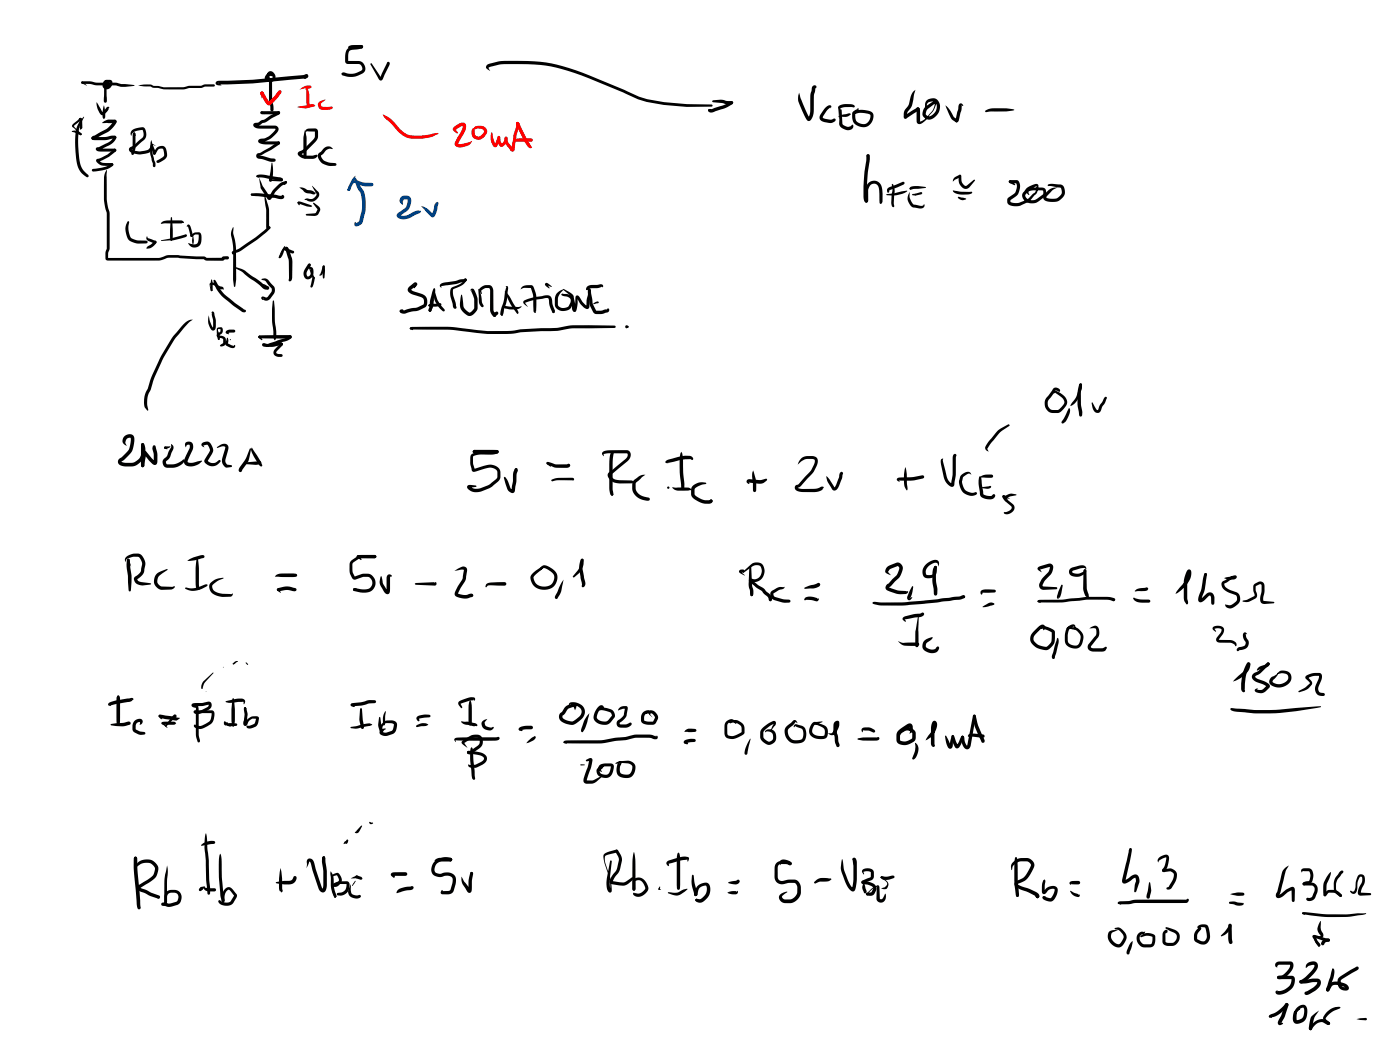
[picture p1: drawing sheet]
<svg xmlns="http://www.w3.org/2000/svg" width="285mm" height="214mm" viewBox="0 0 285 214" stroke-linecap="round" stroke-linejoin="round" font-family="sans-serif">
<g fill="#000">
<path d="M16.6 16.6h1.7l1.1 .2a22.9 22.9 0 0 1 5.8 .3l2.2 .3-2.8 .3a5.9 5.9 0 0 0-3.1-.3h-1.8l-1.5-.3h-1.4l-.2-.1zM16.6 16.6h.3l.8 .8-1.1-.4zM21.4 16.8l.2 .3 .1 .7 .1 2.8-.4 .3-.3-.3 .1-2.8zM21.2 16.5l.4-.2h.5a.71 .71 0 0 1 .8 .7 .71 .71 0 0 1-.9 .7 .65 .65 0 0 1-.8-.7 .65 .65 0 0 1 .8-.6l-.1 .3 .1-.2 .1 .2a.26 .26 0 0 1-.1 .2 .26 .26 0 0 1-.3 0h.1l-.1 .2a.42 .42 0 0 0 .6-.3l-.7 .1a.41 .41 0 0 0-.2 .4 .41 .41 0 0 0 .2 .3l.4-.1 .3-.3v.2a.83 .83 0 0 0-.9 .4 .72 .72 0 0 1 .5-.9 .72 .72 0 0 1 .9 .4 .97 .97 0 0 1-1.4 .8 .97 .97 0 0 1-.2-1.6zM28.2 17.4l2.4-.2 .6 .3h.6a20.9 20.9 0 0 0 5.9 .2l.8-.2h2.4l.8-.3h1.8l.3 .2-.3 .2h-1.8l-.8 .3h-2.4a16.3 16.3 0 0 1-6.2 0h-1.1l-.6-.3h-1.3zM44.1 16.6l.9-.2a137.6 137.6 0 0 0 17.2-1.3l.5 .1v.5l-.9 .3a154.6 154.6 0 0 1-16.8 1.2h-.5l.1-.2-.1-.2 .6 .6h-.7a.43 .43 0 0 1-.5-.3 .43 .43 0 0 1 .2-.5zM55.5 15.2l.2 .1-.1 .2-.3-.1zM55.6 15.2l.1 .1-.1 .2-.2-.2zM54.9 16l.2-.1 .3 .3v4.1a4.6 4.6 0 0 1 .2 2.3l-.2 .1-.4-.3-.2-1.8zM54.6 14.7a1.07 1.07 0 0 1 1.3 .4 1.07 1.07 0 0 1-.2 1.4 1 1 0 0 1-1.2 .2 1 1 0 0 1-.5-1.3 .95 .95 0 0 1 1.7-.1l-.1 .2h-.5a.51 .51 0 0 0-.6 .4 .54 .54 0 0 0 .9 0 .54 .54 0 0 0-.4-.8l-.1 .8 .4 .1a.42 .42 0 0 1-.2 .5 .42 .42 0 0 1-.5-.1 1.26 1.26 0 0 1 0-1.7zM62.2 15.2h.4l.2 .3-.1 .2h-.5l-.1-.2zM62.2 15.2h.5l.1 .3-.7 .6-.3-.3z"/>
<path d="M69.6 14.9h.8l-.6 .4h-.2zM70.9 9.5l.7-.3h1.9h.3l.1 .3-.3 .4-1.5-.1h-1.2zM70.7 10l.7-.4 2.2-.4 .3 .3a1.63 1.63 0 0 1-1.6 .6h-.6a.92 .92 0 0 0-.8 1.2v1.2l2.1-.1a1.42 1.42 0 0 1 1.3 1.1 1.42 1.42 0 0 1-.5 1.5 4.3 4.3 0 0 1-4 .4l-.3-.3 .4-.4a3.9 3.9 0 0 0 3.6-.3 .58 .58 0 0 0 .1-.9l-.5-.5h-1.9a.68 .68 0 0 1-.9-.4v-1.7zM75.4 13l.2-.1h.1l1.9 3h-.2l.4-1 1.1-2.2 .2-.1a.46 .46 0 0 1 .2 .7l-1.3 2.6a.48 .48 0 0 1-.4 .5 .48 .48 0 0 1-.5-.4zM18.7 27.9h.6a8.9 8.9 0 0 0 3.5-.3h.7l.2 .3-.3 .4h-.6a8.7 8.7 0 0 1-3.7 .2l-.4-.1zM20.8 24.9a2.8 2.8 0 0 1 2.8-.4l.1 .2-.1 .3-.2 .1h-2.5zM21.1 21.5h.1a5 5 0 0 1 .1 2.6l-.1 .2a2.57 2.57 0 0 1-.2-2.2zM21.7 34.6l.1 .1-.1 2.8a13 13 0 0 0 .6 5.6v7.5l-.3 .9v1.1l-.1-.1h10.4l1-.3a5.7 5.7 0 0 1 3.2-.2l5 .2 .7 .3h3.1l-.2 .1 .3-.4h.9l.3 .3-.3 .3h-.7l.1-.2-.1 .4-.3 .1h-3.2l-.6-.3-5.4-.3a6.4 6.4 0 0 0-3.6 .5h-10.7a.67 .67 0 0 1-.3-.9v-.8l.2-.7v-5.3a7.4 7.4 0 0 0-.4-3.6l-.1-3.3a6.5 6.5 0 0 1 .2-3.4zM18.8 34.5l2.7-.6 1.1-.5-.1 .1 .3-.3 .3 .3a1.66 1.66 0 0 1-1.4 1l-2.7 .4h-.2zM23.2 30.4l.2-.1 .2 .1v.4l-.2 .1-.3-.2zM19.7 32.4l2.2-.9 1.5-1.2 .2 .1v.4l-1.3 1-1.3 .8-1 .3 .1-.3 .8 .5 2 .1 .2 .3-.1 .2h-2l-.7-.2a.8 .8 0 0 1-.6-1.1zM19.6 30.1l2.6-1.2 .9-1v.1l.1-.3 .2-.1 .3 .2a2.44 2.44 0 0 1-1.9 2l-1.4 .7-.5 .1 .1-.4 3.3 .1 .3 .1v.4h-3.7a.43 .43 0 0 1-.3-.7z"/>
<path d="M18.7 27.9l3-1.7 1.4-1.5v.1v-.3l.3-.1a.58 .58 0 0 1 .3 .5 .58 .58 0 0 1-.3 .5l-1.3 1.4-2.5 1.3-.7 .3-.3-.3zM26.8 26.6l1-.5a1.42 1.42 0 0 1 1.7 .1l.3 .8a1.66 1.66 0 0 1-1 1.9l-1.1 1.1-.9 .5 1.6 .3 1.5-.2 .5-.4 .4-.7a1.29 1.29 0 0 1-.7 1.7 4.6 4.6 0 0 1-3.4-.1 .67 .67 0 0 1-.4-.8 .67 .67 0 0 1 .7-.5l1.9-1.7a1.35 1.35 0 0 0 .1-1.7l-1.6 .4-.5 .4-.2 .5-.1-.6zM27.2 27l.3 .1-.1 .3h-.2zM27.1 27.1l.4-.1 .1 .3v2.8l-.3 1.2-.3 .3-.3-.4 .3-1.1zM27.2 27l.3 .1 .1 .6-.4-.3zM30.8 28.5l.9 2.7a.34 .34 0 0 1-.5 .2 .34 .34 0 0 1-.1-.5l-.2-.5a2.4 2.4 0 0 1-.1-1.9zM30.8 29.4a.27 .27 0 0 1 .4 .1 .27 .27 0 0 1-.1 .4v1.5l.6 1.9v.5l-.3 .2-.3-.2v-.5l-.5-2v-1.4zM31.9 30.1a1.13 1.13 0 0 1 1.9 .3 1.55 1.55 0 0 1-.4 2.1l-1.2 .7-.3-.1-.1-.2 .1-.2 1.5-.9-.1-1.3a.68 .68 0 0 0-1.1 0l-.6 .9h-.4v-.3zM31 29.3l.7 .4-.6-.2zM51.1 39.5l1.6-.2 3.2 .3 1.5 .3-.1 .2 .1-.4h.2l.2 .1a.61 .61 0 0 1-.2 .7 .61 .61 0 0 1-.7 0l-1-.2-4.6-.4-.2-.1zM51.1 39.5l.2-.1 .9 .5-1-.1zM52.3 35.7a2.46 2.46 0 0 1 1.8-.1l3 .5 .4 .3 .1 .2-.3 .3-3.5-.7-1.4-.1-.2-.2z"/>
<path d="M52.2 35.9l.2-.2 .4 .4h-.5zM52.7 36.1l.8 1.7 1.5 2.3h-.2a6.7 6.7 0 0 1 2.1-2.7l.7-.4 .6-.2 .2 .1-.1 .5-1 .5a6.1 6.1 0 0 0-1.9 2.4 .52 .52 0 0 1-.5 .4 .52 .52 0 0 1-.5-.3l-1.3-2.1zM53.1 22.7l3.6-.1 .3 .4-.3 .3h-3.4l-.2-.1zM53.1 22.7h.4l.4 .6-.7-.1-.2-.2zM53.9 39.9l.4 1a9.3 9.3 0 0 1 .5 4.6v.7l-.2-.2 .4 .2a.41 .41 0 0 1-.4 .5 .41 .41 0 0 1-.4-.5 24.1 24.1 0 0 0-.4-6.3zM55.3 33.1h.1a6.8 6.8 0 0 1-.1 3.9l-.5-.1v-.2zM52.3 31.3l.7-.2 1.9-1.1 1.8-1.2 .2 .1 .1 .4a7.3 7.3 0 0 1-3 1.8l-1.3 .6 3.1 .6 .3 .3-.3 .3a4 4 0 0 1-2.2-.4l-1.3-.4-.1-.4zM56.5 22.7l.2-.1 .3 .2-.1 .4-.2 .1-.2-.1zM51.7 25.1l.9-.2 3.9-2.1 .4-.1 .1 .3-.1 .3-1.8 .9a2.44 2.44 0 0 1-1.6 .8l-.7 .5-.7 .1v-.2l.6 .2h3.3a.78 .78 0 0 1 .7 .5 .78 .78 0 0 1-.3 .9 3.9 3.9 0 0 1-3.2 1.8l-.1-.2 .9 .2h2.7l.3 .3-.3 .3-3.2-.1a.68 .68 0 0 1-.7-.1 .68 .68 0 0 1-.1-.7l.2-.2a3.2 3.2 0 0 0 2.2-.8l.8-.9 .2-.4h-3.2a.94 .94 0 0 1-1.3-1zM55.2 36.6l2.1-.3 .3 .3-.2 .3h-.3l-1.9-.1-.1-.1zM58 36.9h.4l.1 .2-.6 .6-.1-.1zM60.9 38.2a1.93 1.93 0 0 1 1.5 .4l1.1 .2 .5 .4a.21 .21 0 0 1 .3 .1 .21 .21 0 0 1-.2 .3l-1.8-.3z"/>
<path d="M62 31.8l.3 .3-.2 .2-.2-.2zM62.1 26.5a10.7 10.7 0 0 1 .3 4.4v.9l-.3 .5-.3-.5v-1.6a9.1 9.1 0 0 1 .3-3.7zM62.3 26.4a1.67 1.67 0 0 1 1.5-.2l.3-.1a.71 .71 0 0 1 .7 1l-.1 1.1a12.8 12.8 0 0 1-3.1 3.1l-.4 .1v-.2l.5 .3 .6 .2h1.3l.8-.2 .3 .2-.5 .5-.6 .2-1.7-.1-.7-.3a.62 .62 0 0 1-.6-.5 .62 .62 0 0 1 .4-.7 3.8 3.8 0 0 0 1.9-1.5l1.2-1.3v-1.2l-1.6-.1-.4 .4zM63.5 37.9l1 .9a1.09 1.09 0 0 1-.2 1.9 1.99 1.99 0 0 1-2.1 0h-.2a.75 .75 0 0 1 1.1-.2 1.3 1.3 0 0 0 1.4-.9zM64.9 31.2l.8-.8a1.32 1.32 0 0 1 1.7-.5l.3 .4h-.6l-.6 .2-1.1 1.3 .6 .9 1 .4 1.4 .2v.4l-.2 .1a3.8 3.8 0 0 1-2.7-.6 1.54 1.54 0 0 1-.7-1.9zM47.3 51.3l.3 .1 .1 .3h-.4zM47.4 46.3l.2 .1-.1 1.3a29.8 29.8 0 0 1 .3 10.7h-.1a40.3 40.3 0 0 1-.2-7.7l-.5-3zM47.9 54.5l.2-.1a6 6 0 0 1 3.1 1.7l1.7 1.1 1.1 1 .7 .2 .1 .2a.88 .88 0 0 1-1.3 .1l-4.1-3.3zM53.3 56.8h1l.8 .8a1.57 1.57 0 0 1 .6 2.3l-.5 .7a1.1 1.1 0 0 1-1.4 .6l-.3-.2 .1-.2v.2a.34 .34 0 0 1-.4-.5 .34 .34 0 0 1 .6-.1l.4 .2 .3-.2 .8-1v-.5l-1.2-1.6-.8-.3-.1-.1zM53.6 57.8l1.1 .6v.5h-.4zM47.3 51.2l1.5-.7 3.2-2.2 2.6-2.1h.4l-.1 .4-2.5 2.2-3.5 2.4-1.2 .3a.29 .29 0 0 1-.4 .1 .29 .29 0 0 1 0-.4zM60.6 41.2l.2-.1 .2 .2-.2 .2z"/>
<path d="M60.7 41.1h.6l2 .7 .3 .2-.2 .1a3.7 3.7 0 0 1-2.3-.5l-.5-.3zM60.6 41.3l.2-.2 .1 .2 .2 .4-.2 .1zM63.9 41.3l1.1 .8 .2 .4v.4a1.24 1.24 0 0 1-.9 1h-1.9l-.2-.2 .2-.1 1.9-.3 .3-.7-.9-1.2zM52.6 68.5l.2-.2 .2 .1 .1 .3-.3 .2-.1-.1zM52.7 68.4l6.3-.2 .3 .1 .1 .3-.3 .3h-5.8l-.6-.1-.1-.2zM52.7 68.4h.3l.4 .7-.1 .2-.7-.5zM55.7 61.1l.1 .2 .1 1.3 .1 2.8 .2 2 .1 1.2-.3 .7-.3-.7-.3-3.2v-2.6l.1-1.5zM57.1 69.8h.4v.5l-.4-.1zM57.1 69.9h.4l.1 .3-1.2 1.3-.2 .3 .4 .3h.7l.3 .3-.3 .3h-.6a.91 .91 0 0 1-1-.6 .91 .91 0 0 1 .3-1zM53.4 70l.3-.1 .9 .1 3.4-1.1 .8-.5-.1 .2 .4-.4a.47 .47 0 0 1 .2 .6 .47 .47 0 0 1-.4 .3l-4.3 1.4-.9-.1 .2-.1-.1-.3h1.7l1.2-.3 .8 .2v.4h-.7a6.9 6.9 0 0 1-3.1 .3l-.3-.3z"/>
<circle cx="73.6" cy="9.5" r=".34"/>
<circle cx="18.9" cy="28.1" r=".32"/>
<circle cx="56.7" cy="29.1" r=".31"/>
<circle cx="57.3" cy="36.6" r=".3"/>
</g>
<g fill="#004080">
<path d="M72.3 36.2l.8 1 .3 .6a7.2 7.2 0 0 1 .6 6.6l-.1 .6a1.33 1.33 0 0 1-1.6 1l-.1-.7 .1-.1 .3 .4-.1-.2 .6-.3a8.9 8.9 0 0 0 .2-5.9l-.8-1.5-.3-1.3z"/>
<path d="M72 36l.4-.2-.2 1-.9 1.9a.29 .29 0 0 1-.4 .1 .29 .29 0 0 1-.1-.3l.2-.1h-.2l.2-.5z"/>
<path d="M71.8 37l.4-.3h.5l1.3 .5h1.7l.2 .1 .1 .3-.1 .2-.2 .1h-1.1l-2.5-.6-.7 .6-.3 .9a.34 .34 0 0 1-.4-.2 .34 .34 0 0 1 .2-.4z"/>
<path d="M81.7 40.1a1.61 1.61 0 0 1 1.8 .1 2.62 2.62 0 0 1-.9 2.9l-1.2 .9v-.2a1.69 1.69 0 0 0 2-.2l1-.5 1-.2a.25 .25 0 0 1 .3 .1 .25 .25 0 0 1-.2 .3l-.9 .4a4.1 4.1 0 0 1-2.9 .9 .75 .75 0 0 1-.8-.3 .75 .75 0 0 1 .2-.9l1.5-1.2 .4-1.1v-.5h-.8l-.2 .4v.7l-.3-.2a.86 .86 0 0 1 0-1.4z"/>
<path d="M85.8 42v-.1a4.6 4.6 0 0 1 2.4 1.7h-.3l.4-1a1.69 1.69 0 0 1 .7-1.5l.3 .3-.2 .5a3.9 3.9 0 0 1-.8 2.3l-.6-.1z"/>
</g>
<g fill="#f00">
<path d="M53.1 18.7h.5l.1 .3-.4 1.1-.3-1.1z"/>
<path d="M53.1 18.7h.5l.1 .3-.1 .2h-.5l-.1-.2z"/>
<path d="M53.1 18.7l.2-.1 .3 .2 1.3 2h-.2l1.8-2.1a.48 .48 0 0 1 .7-.2l.1 .2-.1 .3-.9 1.2-1.1 1.1a.68 .68 0 0 1-1.1-.4l-1-1.7 .1 .1-.2-.3z"/>
<path d="M62.4 17.6h.1a7.2 7.2 0 0 1 .6 3.7l-.1 .4a.57 .57 0 0 1-.6-.7l-.1-3.3z"/>
<path d="M60.9 18.3l.6-.4a2.1 2.1 0 0 1 1.7-.4l.2 .2-.3 .3h-1.1z"/>
<path d="M62.2 18.1l.9-.7 .3 .3-.2 .2-.9 .3z"/>
<path d="M60.6 21.7l2.1-.3a1.28 1.28 0 0 1 1.5 .1l-.2 .2-1.8 .4-1.6-.2z"/>
<path d="M64.9 20.8l1.3-.5v.1l-.9 .7 .1 .5 .6 .2 1.5-.1 .3 .2a2.35 2.35 0 0 1-2.3 .4 .98 .98 0 0 1-.6-1.5z"/>
<path d="M77.9 23.3l.5 .2a7.7 7.7 0 0 1 3 2.7l1.3 1 .9 .3a13.7 13.7 0 0 0 4.1-.2l1.4-.2 .2 .1-1.2 .6a11.4 11.4 0 0 1-4.4 .4 4.1 4.1 0 0 1-2.8-1.5l-1.3-1.6a4.6 4.6 0 0 1-1.7-1.8z"/>
<path d="M92.4 25.9l1.1-.8a.88 .88 0 0 1 1.2 0 .88 .88 0 0 1 .1 1.2l-1.5 3h.8l1.9-.6a1 1 0 0 1-1 1.1l-1.1 .2a.88 .88 0 0 1-1-.1 .88 .88 0 0 1-.2-1l1.3-2.4 .3-.9-.6 .2-.9 .6v-.1l.4 .7-.1 .2-.9-.7v-.3z"/>
<path d="M96.2 26.2l.4-.2 .6 .2-.6 .2v.5a.73 .73 0 0 0 .7 .9 1.06 1.06 0 0 0 1.1-1.3l-.8-.3-.8-.1-.2 .2v-.4a1.78 1.78 0 0 1 1.8-.2 1.19 1.19 0 0 1 .8 1 1.19 1.19 0 0 1-.6 1.2 1.45 1.45 0 0 1-2 .3 1.45 1.45 0 0 1-.4-2z"/>
<path d="M100 27.1l.1-.2 .2 .2 .1 1.1 .5 1.2h-.2l.6-1.6 .3-.1h.2v.3l-.4 1.4a.57 .57 0 0 1-.6 .6 .57 .57 0 0 1-.6-.5l-.3-1.2z"/>
<path d="M101.4 27.7h.2a1.1 1.1 0 0 1 .3 1.1l.3 .5h-.1a1.7 1.7 0 0 0 .7-1.4l.2-.1a.83 .83 0 0 1 .1 1.2l-.1 .3a.8 .8 0 0 1-.9 .6 .8 .8 0 0 1-.7-.8l-.1-.8z"/>
<path d="M105.2 24.9h.4l.1 .8-.6 1.9-.3 2.6a.54 .54 0 0 1-.4 .7 .54 .54 0 0 1-.6-.5l-.9-1.2-.2-1.1 .3-.3 .2 .1 .3 1 1 1.4-.4 .1 .2-1.3z"/>
<path d="M105.2 24.9l.2-.1 .3 .2a18.1 18.1 0 0 0 2.4 4.6l.3 .4-.2 .2-.6-.1a9.1 9.1 0 0 1-1.8-3.2l-.7-1.8z"/>
<path d="M104.9 28.4h.1l.4 .4-.5-.1z"/>
<path d="M104.9 28.4l.5-.2h2.8l.3 .3-.3 .3h-2.8l-.5-.1z"/>
<circle cx="105.4" cy="25.1" r=".32"/>
</g>
<g fill="#000">
<path d="M99.2 13.2l.2-.1a10.9 10.9 0 0 1 4.3-.7 34 34 0 0 1 16.4 3l7.1 2.9a19.2 19.2 0 0 0 8 2.5l4.6 .4 5.1 .1 .2 .2-.2 .2a45.7 45.7 0 0 1-15-1.5l-2.9-1.3a104.6 104.6 0 0 0-12.8-4.9 41.1 41.1 0 0 0-12.6-.8l-2.1 .5 .3 .8-.3-.2a.58 .58 0 0 1-.5-.5 .58 .58 0 0 1 .2-.6zM162.7 18.9l.8 2.3 1.3 2.8-.2-.1a4.1 4.1 0 0 0 .4-2.8v-1.9l.3-.9a.73 .73 0 0 1 .6-.9l.3 .1 .1 .2-.4 .3 .1 .5-.3 1a12.5 12.5 0 0 1-.3 4.4 .69 .69 0 0 1-.4 .6 .69 .69 0 0 1-.7-.1l-.2-.3a11.9 11.9 0 0 1-1.6-4.2zM186 18.6l.4-.3-.7 3.2-.9 1.2-.1 .8a.56 .56 0 0 1-.4 .7 .99 .99 0 0 1-.3-1.4l1-1.4 .4-1.8zM14.6 26.7h.1a1.87 1.87 0 0 1 2 .6l-.2 .2h-.2l-1.7-.7zM14.9 25.2l.9-.7a.44 .44 0 0 1 .3-.4 .44 .44 0 0 1 .5 .2l-1.6 1.3 1.6 1.6 .1 .1-.2 .2-1.7-1.6a.4 .4 0 0 1 .1-.7zM16.2 24.1h.4l.1 .2v1.8a.23 .23 0 0 1-.2 .3 .23 .23 0 0 1-.2-.3zM17 23.8h.1a8.6 8.6 0 0 0-1.2 6 8.6 8.6 0 0 0 1 4.7l1 1.1 .2 .2-.3 .3a4.1 4.1 0 0 1-2.3-3.9 13.3 13.3 0 0 1 .4-6.9zM19.6 20.9l1.3 2h-.1l1.1-1.2a.19 .19 0 0 1 .3 .1 .19 .19 0 0 1 0 .2l-.3 .5-.5 .7a.64 .64 0 0 1-.7 .2 .64 .64 0 0 1-.5-.5l-.4-.8zM144.2 22.3l.2-.1 .3 .2v.3l-.1 .1-.4-.2zM144.2 22.3l.2-.1 .2 .1 .1 .3-.5 .1zM145.2 20.4l1.8-.1 .9 .2 1.1 .1 .3 .3-.3 .3h-1l-1-.2-1.8-.2-.2-.2zM144.2 22.3l.8-.1 2.2-.7 1.7-.9 .3 .1 .1 .2a4.6 4.6 0 0 1-2.4 1.4l-2.1 .6-.6-.2z"/>
<path d="M168.1 21.9a.67 .67 0 0 1 .5-.5 .67 .67 0 0 1 .7 .3l-.2 .4-.1-.3v.1l-.6 .6-.8 1.2a.28 .28 0 0 0-.1 .3 .28 .28 0 0 0 .3 .1l1.5 .2a.49 .49 0 0 1 .9 .1l-.2 .3-.7 .3-1.4-.1a.97 .97 0 0 1-.9-.5 .97 .97 0 0 1 .1-1.1zM170.6 23.8l.8-.4 1.1-.2a.55 .55 0 0 1 .7 .1l-.2 .2a2.42 2.42 0 0 1-1.9 .3zM170.8 21.6l.7-.3 .9-.1h1.1l.4 .2 .2 .2-.3 .3-1.7-.1-.9 .1-.3 2.3-.3-2.3zM171.2 22.2l.2 .2 .1 2.9a1.38 1.38 0 0 0 1.6 .4l.4-.3a.65 .65 0 0 1 .2 .8 .65 .65 0 0 1-.8 .3 1.85 1.85 0 0 1-2-1.3l.1-2.8zM173.7 22.7l1.1-.7v.4l-.7 .7v.4a1.57 1.57 0 0 0 2.2 1.7 1.68 1.68 0 0 0 .9-1.8l-.2-.2a3.8 3.8 0 0 0-2.8 0l-.3-.1v-.1a2.26 2.26 0 0 1 2.2-.6l.7 .1a1.26 1.26 0 0 1 .8 2.1 2.18 2.18 0 0 1-2.9 1.1 2.18 2.18 0 0 1-1-3zM176.5 31.5l.2-.1 .4 .2-.1 1-.6-.8zM176.5 31.5h.5l.1 .2-.1 1.5a34.1 34.1 0 0 0-.5 6.9l.1 .6-.1-.1 .2 .3-.1 .3h-.3l-.3-.3-.2-1a33.8 33.8 0 0 1 .5-7zM180.5 39.5l1.9-.2a3.6 3.6 0 0 1 2.3-.4 4.7 4.7 0 0 1-3 .9l-1.2-.1-.1-.1zM180.7 38.4l3.1-1.4 .3 .1 .1 .2-.2 .3-2.9 1.1-.1 .3a.2 .2 0 0 1-.2 .2 .2 .2 0 0 1-.2-.2zM181.7 37.4l.2 .1 .3 1.3-.2 3.3a.63 .63 0 0 1-.5-.8l.2-2.5-.1-1.2zM184.2 23.6l2.5-1.7 .4 .1 .1 .4-2.7 1.7h-.4l-.1-.3zM185.3 38.1l.6-.2h1l1.6 .3-3.1 .4-.2-.2z"/>
<path d="M185.2 38.4l.2-.2 .1 .1-.1 .3zM185.2 39v.7a2.67 2.67 0 0 0 .9 2l1.5 .2 .3-.1 .2-.2a.53 .53 0 0 1 0 .7 .53 .53 0 0 1-.6 .2l-1.1-.2a1.93 1.93 0 0 1-1.4-2.7zM185.2 38.4l.2-.1 .5 .2-.6 .1zM186.7 22l.2-.1 .4 .3-.1 2.5 .5-.1 .7-.4 .8-.9a2.97 2.97 0 0 0 1.1-2.4l.1 .1-1.6 1.3a.91 .91 0 0 0-.2 1.1 .85 .85 0 0 0 1.3-.1 1.72 1.72 0 0 0 .6-2.4l-.4-.2h-.8a.79 .79 0 0 0-.6 .9l-.1 .6a1.43 1.43 0 0 1 0-1.7 1.43 1.43 0 0 1 1.6-.5 2 2 0 0 1 .6 3.3 1.74 1.74 0 0 1-2.4 .8 1.58 1.58 0 0 1 .5-2.7l.8-.6a.52 .52 0 0 1 .5-.2 .52 .52 0 0 1 .5 .3l-.6 1.5-1.2 1.6a2.06 2.06 0 0 1-2 1.2l-.3-.4zM192.5 21.5a5.4 5.4 0 0 1 1.7 2.3l.7 .5 .2 .3-.1 .2-.4 .1-.9-.7zM194.3 36.2v-.1a1.29 1.29 0 0 1 1.3-.5l.1 .2-.1 .3-1.1 .5-.5 .4zM194 38.7l1.7 .3h2.1l.2 .2-.3 .2-.6 .2-2.1-.1a1.02 1.02 0 0 1-1-.7zM195.4 21.1l.5 .1a.2 .2 0 0 1 .2 .1 .2 .2 0 0 1-.1 .3l-.3-.1 .1 .1v.7l-.5 1.9a.46 .46 0 0 1-.3 .6 .46 .46 0 0 1-.5-.2l.7-3.1zM195.3 35.6h.2a1.44 1.44 0 0 1 .3 1.4l.1 .2a.82 .82 0 0 0 .8 .6l1.7-1.2 .1 .2-1.1 1.3a1.19 1.19 0 0 1-2-.5l-.2-1zM200.7 22.5a4.8 4.8 0 0 1 3-.5l1.2 .1 1.6 .3a12 12 0 0 1-4.6 .3l-1.2 .2-.2-.2zM205.5 36.8l1.5-.1a1.52 1.52 0 0 1 .5 2.2l-.4 .8-1.4 1v.4a2.11 2.11 0 0 0 1.8 .2l1.7-.7 1.5-1.4 .2-.5 .2-.8-1.5 .7-.7 .9a.93 .93 0 0 0 .1 1 .93 .93 0 0 0 1 .3l.7-.1 .4-.2 1.3-.9v-.6v-.2h-.3l-2.4 .1a.4 .4 0 0 0-.3 .3 .4 .4 0 0 0 .2 .4 .68 .68 0 0 1-.6-.7 .68 .68 0 0 1 .8-.6l2.3-.1a1.07 1.07 0 0 1 .9 .8 1.07 1.07 0 0 1-.4 1.1l-1.1 .9a2.27 2.27 0 0 1-1.9 .4 1.45 1.45 0 0 1-1.3-.9 1.45 1.45 0 0 1 .2-1.5l.3-.5a3.2 3.2 0 0 1 2.5-1l.1 .8-.4 1.2-1.4 1.4-1.5 .8a2.46 2.46 0 0 1-3-.4l.1-.9 1-.8a1.92 1.92 0 0 0 .8-1.9l-.1-.4h.1l-1.5-.1zM205.5 36.8l.4-.1 .8 .9-.1 .1-1.1-.4-.1-.3z"/>
<path d="M213.4 37.6l.8-.2 1.7 .2a1.6 1.6 0 0 1 .6 2.5 2.9 2.9 0 0 1-4 .4l-.1-.6 .4-.5a2.93 2.93 0 0 1 1.7-1.2h.8l-1.1 .6-1.2 1.4a2.17 2.17 0 0 0 3.2-.9l-.3-1.1-2.5-.3-.1-.2zM25.9 45.1l.2-.1 .2 .2-.1 .7a3.3 3.3 0 0 0 .6 2.6l1.2 .4 1.8 .1 .3 .3-.3 .3h-1.6a2.3 2.3 0 0 1-2.3-1.3l-.4-1.8zM29.9 48.1l.3 .4 1.6 .6v.4h-.6a1.95 1.95 0 0 1-1.4-.8zM31.4 49.1h.4v.4h-.4zM30 50.2l.9-.5 .5-.6 .2-.1 .3 .3a2.17 2.17 0 0 1-1.8 1.3 .22 .22 0 0 1-.3-.1 .22 .22 0 0 1 .2-.3zM32.8 45.4a2.05 2.05 0 0 1 1.8-.5h2.3l.3 .1a.24 .24 0 0 1 .3 .3 .24 .24 0 0 1-.4 .1l-4.2 .2zM32.8 48.9l2.3-.4 2.7-.8 .3 .3-.5 .3-2.3 .6-2.4 .2zM34.9 44.2l.1 .1 .2 3.4-.1 1.1-.2 .3-.2-.3-.1-1.1 .2-3.4zM38.2 45.8a.44 .44 0 0 1 .6 .3l.4 1.6v.5a.51 .51 0 0 1-.5-.7l-.4-1.4 .1-.1-.4 .1zM38.8 47.8h.2a1.37 1.37 0 0 1 1.9-.2l.1 .4a2.73 2.73 0 0 1-.2 1.8 1.38 1.38 0 0 1-2.5-.3h.2a1.27 1.27 0 0 0 1.8-.1l.2-1.6-1 .1a.41 .41 0 0 1-.3 .3 .41 .41 0 0 1-.4-.2zM38.8 47.8h.3l.1 .4h-.3zM39.3 47.8l.2 1.1-.2 .8-.2-.8z"/>
<path d="M42.7 57.7l.6-.2 .5 .1 .8 .6 .8 .3 .1 .2v.3l-.2-.2h-.7l-1-.7-.7-.2v.5l.4 .7-.3 .2-.3-1zM43.1 58.9l.2 .2-.2 .2-.2-.2zM43.1 56.9a3.7 3.7 0 0 1 .2 2.2l-.2 .2-.2-.5a3.3 3.3 0 0 1 .2-1.9zM43.5 57l.4 .1a8.7 8.7 0 0 0 3.4 4.1l2.4 1.8a.31 .31 0 0 1 .3 .2 .31 .31 0 0 1-.2 .4l-.6-.2a17.1 17.1 0 0 1-5.1-4.5l-.6-1.7zM57.6 50.7l.4-.2 1.5 .5a.42 .42 0 0 1 .3 .5l-.4 .1-1.7-.7-.5 .8-.1 .7-.3 .1v-.2zM58 50.1l.1 .1-.5 1.6-.4 .6-.3 .2-.2-.2zM58.1 50.3a.63 .63 0 0 1 .8 .7l.6 2.1v3.6a.49 .49 0 0 1-.7 .5v-4.3l-.7-2.1h.2l-.3-.3zM58.1 50.3h.4v.5l.1-.2 .3 1-.8-.9zM62.8 53.7h.4l.1 .3-.3 .6-.3-.6zM62.9 54.5l1.2 2-.1 .3-.4-.1zM62.7 53.8l.3-.2 .3 .4-.7 1a.78 .78 0 0 0 .1 1.3l.4-.3 .2-.5-.1-.6-.5-.5 .1-.2 .9 .4 .1 .9a1.03 1.03 0 0 1-.7 1.3 1.03 1.03 0 0 1-1.2-.6v-1.1zM63.6 56.5l.3-.2 .2 .4-.4 1.5-.3 .4-.2-.3z"/>
<path d="M65.7 54.2l.2-.2 .2 .3-.2 .9-.3 .7-.4 .2-.2-.1 .2-.2zM65.7 54.1h.3l.1 .4v2.1l-.2 .1-.2-.1-.1-1.5zM83.3 58.4l1-.8a.46 .46 0 0 1 .7 .2 .46 .46 0 0 1-.4 .6l-.3 .3v-.8a.29 .29 0 0 0 .1 .3 .29 .29 0 0 0 .3 0l-1 .8 2.3 .9a1.62 1.62 0 0 1 .3 2.8l-1.4 .6-1 .1-1.5 .5-.6-.1a.39 .39 0 0 1-.4-.3 .39 .39 0 0 1 .3-.4l.6 .1 1.4-.4 1.1-.2 1.4-.6 .1-.7-.1-.5-.5-.3-.9-.3a1.79 1.79 0 0 1-1.8-1.3zM88.3 59.5l.3 .1-.1 .2-.2-.2zM88.3 58.8l.1-.2a1.82 1.82 0 0 1 0 1.9l-.3 2.1-.3 .8-.3 .1a.39 .39 0 0 1-.2-.6l.3-1.8zM88.3 59.6l.1-.1 .2 .1a6.3 6.3 0 0 0 1.9 3.4v.3l-.2 .1a4.6 4.6 0 0 1-2-3.7zM89.7 57.9l.5-.3 2.5-.4 2-.5a.4 .4 0 0 1 .2 .5 .4 .4 0 0 1-.4 .2l-4.6 .8v.4l-.4-.4zM91.9 58.6h.1a4.5 4.5 0 0 0 2.5-1.6l.1-.2h.4a1.09 1.09 0 0 1-.7 1.1l-2.1 1 .1 1.2 .4 1.5 .3 1-.1 .2a.65 .65 0 0 1-.7-.9l-.5-1.7a1.8 1.8 0 0 1 .2-1.6zM97.4 58.9l.1-.1a6.4 6.4 0 0 1 .6 2.8l.4 .7-.1 .2a.78 .78 0 0 1-.8-.8zM97.7 58.7a1.83 1.83 0 0 1 2.5-.3l.2 .8 .1 3.9 .5 1.1-.1 .2a.63 .63 0 0 1-.8-.4l-.3-.9-.1-4.3-.1-.2h-.7l-.9 .5 .1 .8-.6-.8zM102.7 59.2a7.6 7.6 0 0 1 1.9 2.8l.9 1.4 .1 .4-.2 .1a13.1 13.1 0 0 1-2.7-4.7zM103 58.3a.34 .34 0 0 1 .4 0 .34 .34 0 0 1 .1 .5l-.4 2.8-.7 2.4-.2 .3a.61 .61 0 0 1-.3-.9l.6-1.9 .3-2.1 .4-.9z"/>
<path d="M106.2 58.5l.1-.1a2.51 2.51 0 0 1 2.1-.3l.3 .5a6.4 6.4 0 0 1 .5 3.5l-.1 1.4a.21 .21 0 0 1-.2 .3 .21 .21 0 0 1-.2-.3l-.1-1.4a6.2 6.2 0 0 0-.5-3.4l-1.4-.1-.7 .3zM111 57.7h.5l.8 .7-1-.3 .2-.2 .4 .7-.1 .1-.8-.6zM113.5 59.6l.7-.5 .6-.2-.7 .7-.4 .8-.1 1.8a1.42 1.42 0 0 0 2.2 0l.3-.5a.89 .89 0 0 0-.8-1.3l-.9-.3-.1-.1 .2-.2a2.21 2.21 0 0 1 2.2 1v.9l-.4 .8a1.88 1.88 0 0 1-1.8 .8 1.88 1.88 0 0 1-1.5-1.3v-1.5zM114.7 58.9l1.2 .6a1.57 1.57 0 0 1 1 1.6l.2 1.8h-.1l.3 .3-.1 .2a.6 .6 0 0 1-.7-.7l-.3-2a.8 .8 0 0 0-.5-.9l-1-.8zM119.5 58.4l.7-.4 2-.1a.39 .39 0 0 1 .5 .1 .39 .39 0 0 1-.1 .5l-.2-.2-.7 .4h-1.4l-.8 .4a.42 .42 0 0 1 0-.7zM119.5 58.7l.2 .2-.2 .2-.2-.2zM119.4 58.9l.1-.1 .2 .1-.2 .1zM119.8 58.8l.2-.1 .3 .2-.3 .1h.3l.4 2.8 .7 1.4 1 .1 1.2-.3a.28 .28 0 0 1 .4-.1 .28 .28 0 0 1 0 .5l-.3 .2-1.2 .3h-1.2l-.4-.2-.9-1.7-.3-2.5v-.5h.3l-.3 .2zM176.8 37.3a1.62 1.62 0 0 1 1.7-.4 1.62 1.62 0 0 1 1.1 1.3l.1 1.2-.1 1.9a.26 .26 0 0 1-.3 .2 .26 .26 0 0 1-.2-.2l.1-.2-.1-.1-.2-2.7a1 1 0 0 0-.7-.9 1 1 0 0 0-1.1 .5l-.3 .8v2.2l-.4 .3-.3-.3v-2.2l.3-.8zM176.3 40.6l.3 .1 .1 .2-.2 .3h-.3l-.1-.3zM179.1 41.2l.2-.1a.21 .21 0 0 1 .2 .2 .21 .21 0 0 1-.3 .2 .21 .21 0 0 1-.1-.3zM195.2 40l1.5 .5a1.2 1.2 0 0 1-1.7-.3z"/>
<path d="M37.4 66a2.32 2.32 0 0 1 1.9-.9l-.6 .3a28.8 28.8 0 0 0-5.9 8.4l-1.4 3.2-.7 2.4a4.8 4.8 0 0 0-.5 4l-.1 .2h-.1a2.51 2.51 0 0 1-.6-2.8l.7-1.6a25.8 25.8 0 0 1 2.4-6.1l.4-.7a24 24 0 0 1 4.5-6.4zM43 63.6l.2-.2 .3 .1 .2 .6a5.3 5.3 0 0 1 .2 2.8 .57 .57 0 0 1-.7 .4 .57 .57 0 0 1-.5-.6l-.1-.3a3.2 3.2 0 0 1-.1-2.2l.2 1.2 .7 1.4v-1.5l-.3-1.3 .1-.2zM44.3 67.1l.4 1.1a1.04 1.04 0 0 1-.2 1l-.1-.2zM44.2 66.8l.1-.1a.75 .75 0 0 1 1.1 .4 .75 .75 0 0 1-.5 1l-.3 .2a1.24 1.24 0 0 1 1.4 .8v.7a.84 .84 0 0 1-1.2 .7l.2-.4 .4-.3v-.7l-.2-.2a.94 .94 0 0 1-1.1-.7l.7-.6 .1-.6h.1l-.6 .1v.9l.3 1-.2 .2a3.8 3.8 0 0 1-.3-2.3zM46.2 68.8h.2l.1 .4-.1 .7 1.2 .5 .1-.1a.36 .36 0 0 1 .2 .5 .36 .36 0 0 1-.6 .1l-.9-.3a.75 .75 0 0 1-.6-.6 .75 .75 0 0 1 .3-.8zM46.1 67.3l.5-.2h1l.3 .3-.3 .3-1.2 .1-.1-.2 .3 .4h-.4a.33 .33 0 0 1-.3-.3 .33 .33 0 0 1 .2-.4zM81.5 63.1l.5-.1 .2 .2-.5 .4-.2-.1zM83.4 66.8l.3-.1 .1 .2-.2 .2zM83.5 66.7l2.2-.2a49.6 49.6 0 0 1 11.4 .7l2.2 .2h3.9l2.7-.3 4.7-.3a18 18 0 0 0 5.5-.5h9l.3 .2-.3 .3-9.2 .1a17.4 17.4 0 0 1-5.7 .5l-4.2 .3-2 .3a49.7 49.7 0 0 1-11.7-.8l-8.4-.1-.4-.1zM83.4 66.9l.2-.2 .5 .4-.1 .1-.4-.1zM87.2 62.1l.3-.1 .1 .3-.2 .1zM87.3 62l2.3-.3 .3 .3-.3 .3-1.5 .1h-.8z"/>
<path d="M88.3 59.6l.1-.1 .1 .2a9 9 0 0 1-.7 3.6l-.2 .2-.3-.3 .7-1.2 .3-1.3zM87.3 63h.4l.1 .4h-.4zM87.2 62.2l.2-.2 .5 .4h-.5zM93.9 60l.2 .1 .2 1.6a1.95 1.95 0 0 0 1.3 1.9l.4-.1 .6-.8v-1.8l-.7-1.7a.25 .25 0 0 1 0-.4 .25 .25 0 0 1 .4 0l.3 .3a5.4 5.4 0 0 1 .6 3.6 1.86 1.86 0 0 1-2 1.6 2.76 2.76 0 0 1-1.4-3.6zM100.5 63.7l.6-.3 .3 .1a.48 .48 0 0 1-.3 .7h-.2l.1-.1-.1 .3a.44 .44 0 0 1-.5-.2 .44 .44 0 0 1 .1-.5zM102.4 62.7h.1v.3a1.36 1.36 0 0 1-.3 1.2l-.3-.2 .3-.5zM102 63.8h.3l.1 .4h-.4zM102.5 62.5l.2-.2 .1 .3-.1 .1zM102.6 62.3l2.9 .2 .6-.1a.51 .51 0 0 1-.6 .5l-1.8 .1-1-.3-.2-.2zM102.7 62.3l.4 .4h-.6zM106.6 61.3l1.8-.7 2-.3a1.32 1.32 0 0 1 1.9 .4l.7 2.8a.31 .31 0 0 1-.4 .2 .31 .31 0 0 1-.2-.3 5.3 5.3 0 0 1-.7-2.5l-.2-.2h-.5l-2.1 .3-2 .6 .5 .9-.6-.5a.49 .49 0 0 1-.2-.7zM112.5 63.3l.4-.1-.1 .5h-.3z"/>
<path d="M117.3 60.2a.61 .61 0 0 1 .8 .5l.6 .8 .9 .8-.2 .1v-1.2l.3-1.7a.55 .55 0 0 1 .3-.8 1.1 1.1 0 0 1 .3 1.3l-.3 1.1a2.45 2.45 0 0 1-.1 1.7 1.47 1.47 0 0 1-1.7-.9l-.8-1.3h.2a5.7 5.7 0 0 1-.5 2.9l-.3-.1-.1-.2 .3-.9 .2-1.8zM120.8 61.8l.8-.4h.2l.2 .2-.2 .2-.9 .2zM214.5 79.1a.81 .81 0 0 1 .8-.1 .81 .81 0 0 1 .5 .7l-.2 .1-.2-.2-.5-.1-1 1.4a1.47 1.47 0 0 0 .2 2.5l1.3 .1 1.1-1a.93 .93 0 0 0-.2-1.4l-1.5-1.1-.1 .1a.33 .33 0 0 1 0-.5 .33 .33 0 0 1 .5 0 3.1 3.1 0 0 1 2.1 2v.5a3.1 3.1 0 0 1-1.4 1.8l-.5 .2h-1.1a1.97 1.97 0 0 1-1.6-1.5 1.97 1.97 0 0 1 .7-2zM219.8 78.1h.4l.1 .3-.1 .2h-.3l-.2-.2zM219.8 78.2l.2-.1h.2l.1 .4a12.8 12.8 0 0 0 .1 5.4l-.2 .8h-.4a12.9 12.9 0 0 1 0-6.5zM25.3 88.8a1.15 1.15 0 0 1 1.5-.3 1.15 1.15 0 0 1 .5 1.4l-.5 2-1.5 1.7-.6 .4 .8 .2h1.3a2.42 2.42 0 0 0 1.8-1.3l.2-.5a1.6 1.6 0 0 0-.1-1.9l.4-.3 .2 .2 .2 .4a3.8 3.8 0 0 1-1.9 4 5.4 5.4 0 0 1-3.2-.1 .9 .9 0 0 1-.3-1 .9 .9 0 0 1 .7-.6l.8-.8a3.7 3.7 0 0 0 1-3.1l-.1-.1a.92 .92 0 0 0-.9 1.3l.2 .4-.3-.2a1.05 1.05 0 0 1-.2-1.8zM29.1 91.8l.4-.1 .3 .2 1.8 2.1-.3 .1v-1.7l-.3-1.1 .2-.6h.4l.2 .7a5.5 5.5 0 0 1 .2 2.8 .57 .57 0 0 1-.4 .5 .57 .57 0 0 1-.6-.3l-1.8-2.1 .3 .1 .2-.2-.3 2.2a.48 .48 0 0 1-.1 .5 .48 .48 0 0 1-.5 .1l-.1-.5zM28.8 90.3h.5a13 13 0 0 1 .1 4l-.1 .7-.2 .1-.3-.1-.1-.7a13 13 0 0 1 .1-4zM33.4 91l.3-.1 .1 .3-.3 .1zM33.5 91h1.2l-.4 .2-.7 .1-.2-.1zM33.5 91l.3 .1 .3 .4-.6-.2zM34.8 90.4l.5 .4v.6l-.7 1.7-.8 .9a.39 .39 0 0 0 .3 .6l1.8-.2 1.5-.9 .2 .2-.1 .3a2.78 2.78 0 0 1-2.3 1.2h-1.1a1.11 1.11 0 0 1-.9-.7 1.11 1.11 0 0 1 .2-1.1l.7-.7 .7-1.7z"/>
<path d="M37.8 90.2a.99 .99 0 0 1 1.3-.1 .99 .99 0 0 1 .2 1.3l-1.1 2.4v.3l.2 .1a2.74 2.74 0 0 0 1.9-.3l.7-.1 .1 .1a2.82 2.82 0 0 1-3.1 .9l-.5-.4v-.6l1.1-2.4v-.6v-.2h-.5l-.3 .5-.1-.6zM41.1 90.3a1.26 1.26 0 0 1 1.4-.3 1.26 1.26 0 0 1 .8 1.1v.9l-1.1 1.9v-.1a1.45 1.45 0 0 0 1.9 .2l.5-.3h.3v.4l-.4 .3a1.8 1.8 0 0 1-2.9-.5l.9-1.7a1.16 1.16 0 0 0-.3-1.6h-.8l.2 .5-.6-.4zM44.2 91l.7-.4a.96 .96 0 0 1 1.2-.2 .96 .96 0 0 1 .4 1.2l-.6 2.4 .3 .6 .8 .1a.2 .2 0 0 1 .2 .2 .2 .2 0 0 1-.2 .2l-.8 .1a1.54 1.54 0 0 1-.9-2l.6-2a.37 .37 0 0 0-.2-.4 .37 .37 0 0 0-.5 .1l-.9 .3zM50.1 94.1l2.8-.2 .3 .3-.2 .3-.9 .2-2-.2-.2-.2zM50.9 91.4l.1-.1 .1 .1-.5 2.5-1.4 2.1a.48 .48 0 0 1-.6-.2 .48 .48 0 0 1 .2-.6l1.2-1.7zM51.3 91.1l1.8 3 .3 .7-.1 .1-.1 .1-.5-.3-1-1.7-.6-1.3zM96.3 91.7l.3-.1h4.5l.4 .2v.2l-.1 .2-.2 .1-4.6 .1-.3-.2-.1-.2zM96.3 91.7l.5-.1 .4 .7h-.8l-.2-.3zM96 92.5l1.3-.4 2.9-.2 1-.3 .2 .1 .1 .3a1.32 1.32 0 0 1-1.4 .6h-2.5l-1.2 .3-.1 1.5 .3 1.2-.1-.1 1.9-.6a2.45 2.45 0 0 1 3.5 1v1.3l-.4 .7-1.5 1.3-2 .8a2.18 2.18 0 0 1-2.9-.9l.1-.2 .4-.2 1.3 .2 .1 .1-.1 .1-1.3 .2 .2-.2a1.87 1.87 0 0 0 2 .3l1.8-.7 1.4-1.1 .3-.5v-1a1.39 1.39 0 0 0-1.8-.9l-2.7 .8h-.6l-.5-1.7 .1-1.4zM102.7 97.1l.6 .7 .7 1.6 .4 .3-.3 .1 .3-1.8 .1-1.5 .2-.8a.37 .37 0 0 1 .3-.3 .37 .37 0 0 1 .4 .2l-.6 4.2a.68 .68 0 0 1-.6 .6 .68 .68 0 0 1-.7-.4l-.6-1.7-.3-1.1zM104.9 95.4l.3-.1 .1 .5h-.4zM111.3 94.1a2.33 2.33 0 0 1 1.8 .4h2.3l.4-.1 .2 .1a.57 .57 0 0 1-.6 .8h-.5a4.4 4.4 0 0 1-3.7-1z"/>
<path d="M111.3 94.1h.4l.5 .8-.2 .1-.7-.5zM112.3 97.6a11 11 0 0 1 4.5-.2l.1 .2-.2 .2-.2-.1v-.2v.3h-1a7.5 7.5 0 0 0-3.1 .2l-.2-.2zM122.7 92a2.36 2.36 0 0 1 1.7-.3h3a1.12 1.12 0 0 1 1 .8 1.12 1.12 0 0 1-.5 1.2l-3.5 3a1.16 1.16 0 0 0 .9 1l3.3 .1 .3 .3-.3 .3h-2.4a2.58 2.58 0 0 1-1.8-.5 1.09 1.09 0 0 1-.7-1.1 1.09 1.09 0 0 1 .8-1l3-2.5 .3-.4v-.5l-.1-.1h-4l-.8 .1v.5l-.3-.4zM124.5 92h.3v.4h-.3zM124.5 92h.2l.2 .2-.2 .5-.2-.1zM124.5 92l.2-.1 .2 .3-.2 2.4v5l.2 1.1-.3 .2-.3-.3-.2-1-.1-5a3.9 3.9 0 0 1 .5-2.6zM129 97.8l.1-.1a3.1 3.1 0 0 1 2.3-1l-1.9 1.6-.1 1.1a1.96 1.96 0 0 0 1.7 1.7l1.1 .3v.5a3.2 3.2 0 0 1-3.3-1.7l-.2-.8a1.89 1.89 0 0 1 .3-1.6zM135.6 93.8l1.6-.5a7.2 7.2 0 0 1 3.3-.5l.4 .2a.36 .36 0 0 1 .2 .3 .36 .36 0 0 1-.2 .4l-.3-.2h-1.2l-3.7 .8-.2-.2zM135.6 93.9h.1l.4 .4h-.5zM136.9 99.2l3.2 .1 .8 .4-.8 .2h-1.7a1.36 1.36 0 0 1-1.5-.7zM138.7 92l.4 1.3v2.8l.2 1.9a2.05 2.05 0 0 1-.1 1.7h-.4l-.1-1.1a21 21 0 0 1-.1-6.3zM141 99l.7-.5a2.76 2.76 0 0 1 2-.2l.1 .1-.1 .2h-.6a1.99 1.99 0 0 0-1.7 1.1v1l.6 .5 1.5 .6 1 .1 .3-.2a.49 .49 0 0 1 .1 .6 .49 .49 0 0 1-.6 .3h-.7a3.6 3.6 0 0 1-2.9-1.9v-.1a1.88 1.88 0 0 1 .3-1.6z"/>
<path d="M152.1 97.7l.5-.1 2.3 .1 1.1-.2 .2 .2-1 .7-2.5-.1-.2-.2 .1 .3-.1 .1-.5-.3zM153.3 95.8l.3 .8a6.6 6.6 0 0 1 .3 3.5l-.3 .1-.3-.3v-1.5a4.7 4.7 0 0 1 0-2.6zM163.1 93.4l.8-.5h1.4a1.14 1.14 0 0 1 1.1 .5 1.14 1.14 0 0 1 0 1.3 6 6 0 0 1-2 2.8l-1 1.1a1.31 1.31 0 0 1-1.1 .7l1.2 .3 2.3-.1 1.1-.2a.55 .55 0 0 1 .8 0l-.4 .5-.9 .3h-3.6a.77 .77 0 0 1-.9-.4 .77 .77 0 0 1 .2-1l.5-.1 1.3-1.6a5.6 5.6 0 0 0 1.9-2.5l.1-.4a.48 .48 0 0 0-.1-.5 .48 .48 0 0 0-.5-.2l-1.5 .2-1.4 1zM168.2 96.9l.7 .7 1 1.7 .9-2.1a1.32 1.32 0 0 1 .5-1.2 .55 .55 0 0 1 .2 .9l-.6 1.9a1.09 1.09 0 0 1-1.2 1.1l-.5-.7a3.6 3.6 0 0 1-1-2.3zM182.6 97.4l1-.2a13.9 13.9 0 0 0 4.2-.4l.3 .1 .1 .2-.3 .3a12.9 12.9 0 0 1-4.9 .4v-.2l.2 .5-.6-.3zM184.3 95.2v-.1a10.8 10.8 0 0 1 .4 3.7l.1 .8-.1 .2-.2-.1a2.48 2.48 0 0 1-.5-1.7l.1-1.5zM191.7 93.5l.3-.1-.1 .3 .9 3.5 .4 .7 .7 .6-.2 .1 .3-2v-3.7a.48 .48 0 0 1 .7-.4l-.1 4.1-.3 2.1a.6 .6 0 0 1-.5 .4 .6 .6 0 0 1-.6-.3 2.91 2.91 0 0 1-1.1-1.6l-.5-2.7-.1-.7zM195.7 96.7l.2-.2a1.23 1.23 0 0 1 1.7-.2l.2 .4-.5-.3-.4 .2-.8 .6-.2 .6a2.06 2.06 0 0 0 2.4 2.5l.4-.1 .2 .3a2.03 2.03 0 0 1-3-.5l-.3-.4a2.63 2.63 0 0 1-.1-2.5zM199.8 97a2.8 2.8 0 0 1 2.3-.3v.5l-.2 .1-2.3-.1zM199.5 96.9h.1a2.73 2.73 0 0 1 .3 2l.3 1.8 .6 .2 .9 .1 .6-.4a.56 .56 0 0 1 .3 .6 .56 .56 0 0 1-.6 .4 2.17 2.17 0 0 1-2.4-.8l-.1-.5a7.8 7.8 0 0 1-.2-3.1zM199.8 99.2l2-.2a.56 .56 0 0 1-.8 .5l-1.2-.1zM203.2 87.7l2-1.2 .2-.1 .2 .2-1.9 1.4-1.9 2.1-.8 1.2 .3 .7-.6-.5a.8 .8 0 0 1 .2-1z"/>
<path d="M217.6 83.2l.1-.1a1.33 1.33 0 0 1-.2 1.7l-.6 1.1-.5 .3h-.2v-.4zM219.8 78.2a.5 .5 0 0 1 .5 .2 .5 .5 0 0 1 0 .6l-.9 2.4a2.01 2.01 0 0 1-1.5 1.2l1.3-2 .5-1.5zM222.2 82l.2-.1 .8 1.4 .3 .2 .4-.9 .8-1.4a.36 .36 0 0 1 .3-.3 .36 .36 0 0 1 .4 .1l-1.2 2.4a.86 .86 0 0 1-.9 .7 .86 .86 0 0 1-.8-.8zM25.7 113.4a2.71 2.71 0 0 1 3.2-.3l.7 1.4-.2 1.4a2.27 2.27 0 0 1-1.5 2l.4 .5 2.3 .3 .2 .2-.2 .1-1.6 .2a1.4 1.4 0 0 1-1.7-1.6l.1-.1a2.02 2.02 0 0 0 1.3-1.7l.2-.7a1.68 1.68 0 0 0-.9-1.7 2.65 2.65 0 0 0-2.3 .7l-.2 .4-.1-.7zM25.9 113.8h.4l.1 .3 .4 3-.1 3.1-.3 .2-.2-.2-.2-3a7.1 7.1 0 0 1-.1-3.4zM25.9 113.8h.4l.4 1.6-.4-.6a.9 .9 0 0 1-.4-1zM31.9 116.9l1-.6 1.1-.4 .1 .1-1.4 1a1.29 1.29 0 0 0-.7 1.3 1.29 1.29 0 0 0 .9 1.1l2.1 .1 .5-.2a.4 .4 0 0 1-.4 .6l-2.2 .2a1.9 1.9 0 0 1-1.5-1.3 1.9 1.9 0 0 1 .5-1.9zM37.7 119.8l.1-.2 1 .2 .9-.1 2.2-.7 .4 .2-1.2 .7-1.3 .4-1.2-.1zM38.1 114.2a5.5 5.5 0 0 1 3.5-1.1v.2l-.3 .3-1.8 .5zM40.3 119.8l.2-.1 .1 .3-.2 .1zM40 113.6l.2-.1a19.3 19.3 0 0 1 .3 5.7l.1 .5h-.1l.1 .2a.42 .42 0 0 1-.5 .1 .42 .42 0 0 1-.2-.5l-.1-3.8zM40.3 119.7l.3 .2-.1 .2-.3-.1z"/>
<path d="M42.9 118.7l1.2-.8 1.4-.3v.2l-1 .4-.9 .6a1.04 1.04 0 0 0-.3 1.1 1.04 1.04 0 0 0 .9 .7l1.1 .3h2.1l-.1 .4-.4 .2h-1.5a2.62 2.62 0 0 1-2.7-1.5l-.1-.8zM56.2 117.1l.2-.1a8.5 8.5 0 0 1 4-.1v.5l-.7 .1-3.7-.1zM56.4 119.9l.2-.1 .2 .1 .1 .3-.3 .1h-.2zM56.5 119.8l.4-.1a3.8 3.8 0 0 1 2.8 0l.6 .1v.5a2.25 2.25 0 0 1-1.7-.2l-1.9 .3-.3-.3zM72 119.8l.5-.1 .2 .2-.5 .4-.3-.3zM72.7 113.1l3.6-.1 .3 .3-.3 .4-3.2-.1-.4-.1zM72.7 113.1h.4l.5 .8-.1 .1-.8-.5zM71.5 114.2l1.2-.9 .6-.2h3.2v.5l-.2 .1h-2.9l-1.6 .9v1.7l.4 1.1 1.5-.6a1.99 1.99 0 0 1 2.7 2.3 1.99 1.99 0 0 1-2.1 1.6l-2.1-.3-.3-.4 .1-.2 .3-.1 2 .3a1.35 1.35 0 0 0 1.5-.9 1.28 1.28 0 0 0-.9-1.6h-1l-1.8 .5a2.11 2.11 0 0 1-.9-1.9v-1.4zM77.6 117.3l.4 1.6 .9 1.4-.2 .1v-2.7a.59 .59 0 0 1 .4-.7 .59 .59 0 0 1 .7 .3l-.4 .2v2.3a.96 .96 0 0 1-.5 1.2l-.6-.4-.9-1.5-.1-.7zM84.6 118.7l4-.2-.1 .2a.26 .26 0 0 1 .4 0 .26 .26 0 0 1-.1 .4l-.2 .1-4-.1-.2-.2zM92.5 116.3l1-.6a.97 .97 0 0 1 1.6 .2l-.3 2.2-1 1.6-.6 1.2v-.1l.1 .1a2.82 2.82 0 0 0 1.9 .2 .74 .74 0 0 1 1.2 .1l-.1 .3-.8 .2a3.3 3.3 0 0 1-2.7-.3 .82 .82 0 0 1 0-1.2l1.3-2.3 .4-1.9h-.5zM99 118.9a2.76 2.76 0 0 1 2.1-.4h1.6l.3 .1 .1 .3-.1 .2-.3 .1h-3.2l-.6 .4-.1-.1z"/>
<path d="M108.4 116.8l2-1.5 .4-.1 .2 .1-2.2 1.9a1.39 1.39 0 0 0 .6 1.9 2.14 2.14 0 0 0 3.4-1.2v-.9l-.7-.7-1.3-.6h-.3l-.4 .4-.2-.1a1.06 1.06 0 0 1 1.7-.7 2.97 2.97 0 0 1 1.8 1.7 2.6 2.6 0 0 1-3.5 3 2.32 2.32 0 0 1-1.8-2.9zM114.7 118l-.2 1.1a4.2 4.2 0 0 1-1.2 2.9 .46 .46 0 0 1-.2-.8zM118.3 113.8l.2-.1a1.19 1.19 0 0 1 .2 1.5l-.6 1.3-1.3 1.1-.2-.2 1.1-1.4 .4-.8zM118.3 113.8l.2-.1 .3 .3-.2 1.6 .6 3-.1 .6a.39 .39 0 0 1-.3 .3 .39 .39 0 0 1-.4-.2l.1-.6-.6-3.1 .1-.8zM124.6 100l.1-.1 .1 .1 .1 .6-.3 .3-.2-.2zM124.4 100.5l.3-.1 .2 .3-.1 .1-.2 .1-.3-.2zM144.5 101.9l.3-.2 .2 .1v.4h-.6v-.1zM151.2 116.4l1.7-1.4a1.67 1.67 0 0 1 2.1-.3 1.67 1.67 0 0 1 .6 2.1 2.02 2.02 0 0 1-2.7 1.6l.1-.3 2.4 1.6 1.6 1.7a.7 .7 0 0 1-.1 1l-.3-.1-.3-.7-1.2-1.2-2.3-1.7a.44 .44 0 0 1-.3-.6 .44 .44 0 0 1 .5-.3l.4 .1a1.61 1.61 0 0 0 1.5-.9 1.61 1.61 0 0 0-.3-1.9h-1l-2.3 1.6zM150.6 116.1l.3-.1h.6v.5h-.6v-.1l.7 .7-1-.4a.34 .34 0 0 1 0-.6zM152.6 115.4l.2-.2 .1 .2 .3 4.2a2.31 2.31 0 0 1 .1 1.7l-.2 .1-.3-.3-.4-1.8zM157.1 120.4l.6-.4a1.95 1.95 0 0 1 1.5-.5h.6l-.3 .4-.9 .3-1.1 .7a.59 .59 0 0 0 .4 .7l1.5 .4 1.3 .1 .3 .3-.3 .3a5.5 5.5 0 0 1-3-.5 1.19 1.19 0 0 1-.6-1.8zM163.8 119.6l2.8-.9 .3 .1a.8 .8 0 0 1-.9 .9l-2.1 .2-.2-.1z"/>
<path d="M180.6 115.4l1.9-.8a1.16 1.16 0 0 1 1.1 .4 1.16 1.16 0 0 1 .1 1.3l-.6 1.3-1.7 1.7-.4 .3 1.8 .6 2 .1 .1 .2-.1 .2-.4 .2-1.4 .1-2.3-.8a.76 .76 0 0 1-.4-.8 .76 .76 0 0 1 .6-.6l1.7-1.7 .5-1.2-.1-.4-.2-.3-1.6 .7-.4 .5 .6 .7-.5-.2a.8 .8 0 0 1-.7-.6 .8 .8 0 0 1 .4-.9zM185.7 119.4l.2 .1-.2 1.3-.3 .9-.2 .1 .5-.2a.53 .53 0 0 1-.7 .6 .53 .53 0 0 1-.2-.9zM190.2 115.3l.3-.1 .3 .3-.3 1.1 .1 1.6 .3 1.8-.2 1.2-.2 .1-.3-.1a14.7 14.7 0 0 1-.2-5.3zM188.5 114.9a2.26 2.26 0 0 1 2.4-.8l.3 .5-.1 .8-.3-.8a2.1 2.1 0 0 0-2.3 2.3l.3 .2 .9-.1a.81 .81 0 0 0 .5-.9v-.6l.3-.3 .2 .2v.7a1.55 1.55 0 0 1-1 1.6 1.55 1.55 0 0 1-1.8-.6v-1.1zM204.1 101l.2-.2 .2 .1 .5 .8 1.2 .9a1.13 1.13 0 0 1 .3 1.1 1.13 1.13 0 0 1-.9 .9l-.9 .1-.4-.3 .2-.2a1.24 1.24 0 0 0 1.5-1l-1.5-1.3-.4-.6zM204.6 101.1l1.2-.6 1.2 .3-2.1 .6-.1-.1 .4 .3-.1 .1-.6-.3zM204.2 100.9a.89 .89 0 0 1 1 .3l.5 .4-1.5-.4zM211.4 115.5l2-.7a.77 .77 0 0 1 .9 .2 .77 .77 0 0 1 .1 .8l-.5 1.2a4.8 4.8 0 0 0-1.6 2.1l.1 .3 2.7 .1 .2 .3-.2 .2-2.6 .1a.92 .92 0 0 1-.9-1.3 6.3 6.3 0 0 1 1.9-2.4l.3-1-2 .6v-.2l.3 .7-.7-.4a.38 .38 0 0 1 0-.6zM216.1 119.1l.1-.1 .2 .2-.3 1.4a1.06 1.06 0 0 1-.5 1.1h-.1l.1 .2h-.3a1.09 1.09 0 0 1 .1-1.2zM220.7 116l.2-.1 .3 .3 .1 3.6 .4 1.7-.2 .2a2.52 2.52 0 0 1-1-1.9zM217.9 115.8l.5-.3 1.8-.4 .6 .1 .4 .4v.4l-.6-.4-2.1 .6a.26 .26 0 0 0-.2 .2 .26 .26 0 0 0 .2 .3 2.11 2.11 0 0 0 2.1-.3v-.1a.35 .35 0 0 1 .5-.3l.1 .3a2.14 2.14 0 0 1-3.5 .4v-.4zM245.3 116.8h.3l.1 .2-.5 .4z"/>
<path d="M245.3 116.8l.3-.1 .1 .5h-.4zM245.2 116.8l.3-.1 .2 .3-.4 2.9-.7 2.2-.2-.1 1.3-1.1a.95 .95 0 0 1 1-.2 .95 .95 0 0 1 .6 1l-.1 1.1-.3 .4-.3-.4v-1.1l-.2-.4-.3 .1-1 .9a.68 .68 0 0 1-.9 .3 .68 .68 0 0 1-.2-1.1l.6-1.7zM249.3 117.7l2-.4v.3l.2 .1-.8 .2-1.4 .9a1.37 1.37 0 0 0 1.2 1.4l1.3 .4a1.53 1.53 0 0 1 .2 2.4l-.7 .6a1 1 0 0 1-1.1 .3 1 1 0 0 1-.7-.8l1.1 .1 1-.6 .2-.4a.9 .9 0 0 0-.2-1l-.8-.3a2.43 2.43 0 0 1-2.1-1.9v-.3l.3-.3 2-1.2a.44 .44 0 0 1 .6-.1 .44 .44 0 0 1 .1 .6l-.4 .3h-.7zM41.1 140.1l.2-.2-.1 .3zM47.5 135v.2zM47.6 134.9l.5-.3 .3 .1-.9 .6-.1-.1zM47.4 135.1h.2v.1zM56.4 119.9h.4l.4 .8-.5-.3a.38 .38 0 0 1-.3-.5zM153 120.7l.3 .4-.2 .3-.3-.3zM163.9 121.7l1-.2 1.5 .3a.25 .25 0 0 1 .3 .1 .25 .25 0 0 1-.1 .4l-.4 .1a4 4 0 0 0-2.2-.2l-.3-.1zM177.7 122.7l.4-.2 1.3 .2 4.7-.1 6.7-.6 4.5-.6 .9-.2 .3 .3-.1 .2-1 .4-7.2 .8a50.9 50.9 0 0 1-8.5 .4l-1.6-.3-.4-.2zM177.8 122.6l.4 .4-.5-.2z"/>
<path d="M182.9 130.6l1 .3 2.9-.1 .4 .4-.4 .3-2.7-.1-.7-.3zM183.9 125.7l1.9-.6 1.5-.2 .6-.2 .2 .1a.71 .71 0 0 1-.7 .8l-3.2 .4 .3 .4-.2 .2-.5-.5zM186.5 130.8h.4v.2l.1 .5-.3 .3-.3-.3zM186.9 125.5l.2 .1-.2 6.1h-.4l-.2-.9a17.3 17.3 0 0 1 .6-5.2zM188.2 130.5l.4-.4 1.3-.4a1.8 1.8 0 0 1-1.1 1.1 .7 .7 0 0 0 0 1.2 1.23 1.23 0 0 0 1.8-.1l.3-.3a.61 .61 0 0 1 0 1 2.03 2.03 0 0 1-3.1-1l.1-.7zM196 121.3h.4v.4h-.6zM199.7 120.3l.6-.3h.9l1.3 .1 .3 .2-.3 .3h-2.4l-.3 .5-.2-.5zM200.1 123.5l.6-.4a1.36 1.36 0 0 1 1.8-.1l-.2 .2-1.5 .4h-.7zM211.2 122.3l.2-.1 .2 .3-.2 .1zM211.3 122.3l.4-.2h4.5l5.2-.6h4.4l1.1 .3 .2 .3-.4 .3-1.3-.3h-4l-6.2 .6h-3.5l-.5-.3zM211.2 122.4l.2-.1 .5 .4-.5-.1zM210.5 128.5l1.1-1a.64 .64 0 0 1 .9-.3 .64 .64 0 0 1 .1 1l-.2 .1 .1-.3-.2-.3-1.3 1.3a1.27 1.27 0 0 0-.6 1.3 1.27 1.27 0 0 0 1 1l1.6 .4 .8-.6 .3-.7v-1.7l.1 .1-1-.5-.9-.3-1.1 .4-.1-.2 .5-.5 .4-.2a3.8 3.8 0 0 1 2.8 1v2a2.51 2.51 0 0 1-1.4 1.8 3.1 3.1 0 0 1-3.7-2.2l.2-.8z"/>
<path d="M214.4 133.7l.3-.1-.1 .5h-.3zM214.3 133.7h.3v.4h-.3zM215.2 130l.1-.1 .2 .1a3.2 3.2 0 0 1-.2 2l-.5 1.8-.3 .4-.3-.3v-.3zM217.3 127.7h.7a2.32 2.32 0 0 1 2.6 1.6l-.2 1.5a1.65 1.65 0 0 1-2.6 1l-.8-.7-.2-1.4a2.11 2.11 0 0 1 1.7-2.6l.4 .3v.8l-.2-.5-.1-.1a1.34 1.34 0 0 0-1.1 1.1l-.1 1.6a1.36 1.36 0 0 0 2.3 .7l.3-1.2-.2-.7-.8-.8-1.4-.4-.4 .1zM221.8 127.9l.4-.2a1 1 0 0 1 1.2-.2 1 1 0 0 1 .4 1.2l-.1 .9-1.6 2v.2l.4 .2h1.8l.8-.3 .2 .3-.2 .4-.4 .2-2.2 .1a.95 .95 0 0 1-1-.6 .95 .95 0 0 1 .2-1.1l1.4-1.6a1.64 1.64 0 0 0 0-1.4zM230.8 121.7l1.3 .3 1.8 .1 .3 .3-.3 .3h-1.3a1.76 1.76 0 0 1-1.9-.9zM231.1 120.3l.4-.4 .8-.2 1.2-.1 .3 .3-.2 .3-.5 .1-2 .1zM241.8 116.1a.54 .54 0 0 1 .7 0 .54 .54 0 0 1 .1 .7 5.4 5.4 0 0 1-3.3 4.1l1.3-1.7a3.1 3.1 0 0 0 1.3-2.7h.4l-.2 .3a4.8 4.8 0 0 0-.4 2.4v2.5l.2 .7a.32 .32 0 0 1 0 .5 .32 .32 0 0 1-.4 0l-.5-1v-2.7a5.4 5.4 0 0 1 .8-3.1zM247 127.6a1.38 1.38 0 0 1 2.2 .6l-.2 .9-.8 1.2h2.3a1.07 1.07 0 0 1 1.3 1l-.2 .3-.3-.4-.6-.3-2.3-.1a.64 .64 0 0 1-.7-.2 .64 .64 0 0 1 0-.8l.6-.7a.79 .79 0 0 0 .3-1l-.5-.2-.8 .1 .3 .5-.1 .1-.5-.3a.41 .41 0 0 1 0-.7zM254 134.9a.54 .54 0 0 1 .6 .3 .54 .54 0 0 1-.1 .6l-.2 .5a5.8 5.8 0 0 1-3.3 2.5l2.5-2.4 .2-.4zM255.4 118.9l.8-.4a.87 .87 0 0 1 1.3 .7l-.3 3.1 2.1 .2 .2 .2-.2 .1-1.9 .2a.97 .97 0 0 1-.8-1.4l.2-1.2v-1.4h-.3l-.8 .3-.1 .7a1.73 1.73 0 0 1 .1 1.8l-.2 .1a2.44 2.44 0 0 1-2.5 .5l.9-.3 1.4-.7a.46 .46 0 0 0 0-.8l-.1-1.2zM253.2 128.9l.4-.1 .3 .3h-.4l.3 .7a1.4 1.4 0 0 1-.4 2.4l-1 .2-.4 .2a.49 .49 0 0 1-.1-.6 .49 .49 0 0 1 .5-.3l.8-.1a.78 .78 0 0 0 .1-1.4l-.2-.7z"/>
<path d="M254 134.9h.5l.1 .3-.3 .3h.1a9.7 9.7 0 0 0-1 4.8l.1 .4a.4 .4 0 0 1-.4 .2 .4 .4 0 0 1-.3-.4 9.5 9.5 0 0 1 .9-5.2zM256.2 135.9l1.5-.6 .3-.4a.39 .39 0 0 1 .5 .4 .39 .39 0 0 1-.3 .4l-2.2 .8-.1-.1zM258 135l.2-.1 .3 .1-.1 .4-.2 .1-.3-.2zM255.1 137.2l1.1-.6 1.8-1.7 .4 .1v.4l-1.7 1.6-1.1 .8 .4 .4 2.2 .9a.61 .61 0 0 1 .2 .9l-.6 .7a1.54 1.54 0 0 1-2.3-.1l.1-.3 .4-.2 .1 .2-.3 .2 .1-.1 1 .1 1-.9v.2l-1-.6a2.72 2.72 0 0 1-1.9-1l-.1-.5zM258.8 137.9l1.6-.9-1.1 1.4a.36 .36 0 0 0-.2 .3 .36 .36 0 0 0 .3 .4 1.88 1.88 0 0 0 2.9-1.2l-.2-.5-.3-.2-.8-.1-1 .1 .6-.6a1.6 1.6 0 0 1 1.7 .1 1.6 1.6 0 0 1 .6 1.6 2.66 2.66 0 0 1-4.4 .8v-.6zM22.1 143.2l1.6-.6 2.8-.4a.46 .46 0 0 1 .7 .2l-.2 .2-.2-.2 .1 .2-.5 .3-3.9 .7-.2-.2 .3 .3-.5-.1zM22.6 147.4l2.8-.3a.75 .75 0 0 1 1.2 .2 1.66 1.66 0 0 1-1.4 .6l-2.6-.2-.1-.2zM23.9 141.7h.3l.1 .1-.2 .5-.3-.5zM23.9 141.7h.3l.2 .3v4.8v.6l-.3 .3-.3-.3-.1-.6v-4.8zM27.4 146.8a.91 .91 0 0 1 .9-.5 .91 .91 0 0 1 .8 .7l-.2 .4-.4 .2v-.6a.81 .81 0 0 0-.9 .9l.1 .6 .8 .4 .8 .1 .3 .3-.3 .3h-.6l-1.3-.5a1.83 1.83 0 0 1 0-2.3zM32.4 145.6l.4-.1 2 .3 1.8 .4-.7 .5-2.3-.3-1.1-.3-.2-.3zM33 147.1a4.8 4.8 0 0 1 2.8 0l.1 .2-.1 .1a4.8 4.8 0 0 1-2.8 0z"/>
<path d="M32.4 145.6l.2-.1 .2 .2 .2 .6 .1 .1h-.2l-.3-.1-.3-.4zM35.3 145.6l.2-.1h.4v.5l-2.2 2-.1-.3zM33 147.1h.3l.8 1.1-1.1-.8zM39.5 144.8l.2-.1h.2l.1 .4-.3 .1-.2-.1zM39.6 144.7h3.8a.97 .97 0 0 1 .2 1.1l-.3 1.1a3.3 3.3 0 0 1-2.1 1.4l-.5 .1-.7-.1a.44 .44 0 0 1-.5-.3 .44 .44 0 0 1 .2-.5l.2 .3v-.1l1 .1 1.7-.9 .3-.5 .2-1.2h-3.4l-.3-.3zM39.1 143.3l.6-.2h1.5l1.2-.2a.85 .85 0 0 1 .7 .8 .85 .85 0 0 1-.6 .8l-.9 .5a1.76 1.76 0 0 1-2 .2l-.1-.5h.2l.6 .1 .6-.2 1.4-.6 .2-.5-1.2 .2-1.8 .1v-.3l.8 .5-.1 .2-.8-.2a.43 .43 0 0 1-.3-.7zM40 143.4l.2-.1 .1 .1 .1 .9 .1 5.3 .2 1.2-.2 .4-.3-.3a5.6 5.6 0 0 1-.3-2.8v-3.8zM41.4 138.7l2-1.7-1.7 2-.6 1.2a1.27 1.27 0 0 1 .3-1.5zM41.1 140l.1 .2h-.2zM46 142.7l2.1-.4 1.1-.1a.61 .61 0 0 1 .7 .4 .61 .61 0 0 1-.3 .8l-.1-.5h-1a4.2 4.2 0 0 1-2.6 0zM46.3 147.5l.2-.2 .2 .1v.3l-.4 .1zM46.4 147.4l.3-.2 1.4 .1 .2 .2-.2 .3-1.4 .1-.4-.1z"/>
<path d="M45.6 147l.2-.1 .4 .2-.2 .1 .3-.1 .2 .2a.48 .48 0 0 1-.4 .4 .48 .48 0 0 1-.5-.2zM46.3 147.4l.4 .1 .3 .4-.6-.1zM47.3 142.3l.2-.2 .1 .2 .2 3.4a4.1 4.1 0 0 1-.3 2.3 5.4 5.4 0 0 1-.4-3.1zM49.8 144l.3 .2-.1 .1-.3-.1zM49.7 144.2l.3-.2 .2 .4zM49.7 144.1l.3-.1 .2 .4a2.89 2.89 0 0 1-.1 2.3h-.3l-.1-.2 .1-1zM50 145.8l.1-.1a1.73 1.73 0 0 1 0 1.6h-.2a2.14 2.14 0 0 1 1.6-1.5h.6a.5 .5 0 0 1 .6 .5l-.2 1-.2 .5-.8 .4-.7 .1a.49 .49 0 0 1-.6-.5l.7-.1 .9-.4 .4-1.1 .1 .2-.9-.1a1.93 1.93 0 0 0-1.2 1.4 .53 .53 0 0 1-.7-.1 .53 .53 0 0 1 .1-.7zM71.5 143.3l2-.3 1.7-.5 1.1 .1 .3 .3-.3 .3h-1.2l-1.6 .5-1.7 .1 .1-.1-.2 .1-.3-.3zM71.5 148l1.3-.2a4.3 4.3 0 0 1 2.9-.3h.1l-.2 .2-.9 .2a6.6 6.6 0 0 1-3.2 .4l-.2-.2zM71.5 143.3l.2-.1 .4 .3 .1 .4-.2 .1-.4-.2-.2-.2zM73.3 144.3l.2-.2 .2 .2 .4 3.7-.1 .3-.2 .1-.3-.3-.3-1.5zM78.2 146.9l.4-.2h1a1.1 1.1 0 0 1 1.2 .5 1.1 1.1 0 0 1-.1 1.2l-.5 .9-1.3 .5a1.23 1.23 0 0 1-1.6-.7l.4-.5 .6-.3 .3 .1-.4 .3-.3 .5v-.2l.7 .2 1.1-.4 .3-.3 .2-.9a.38 .38 0 0 0-.6-.4l-1.1 .1-.6 .6v1l-.3 .3-.3-.3 .1-1z"/>
<path d="M77.2 146.1l.1-.2 .1 .2 .4 2.4a.38 .38 0 0 1 0 .5 .38 .38 0 0 1-.4 .1l-.4-1.4zM78.4 144.8l.2 .1-.2 2.6-.2 .2-.2-.2a3.8 3.8 0 0 1 .4-2.7zM84.8 147.6l.7-.2a1.57 1.57 0 0 1 1.7 .2l-.5 .2-1.8 .2-.2-.2zM85 145.9l.4-.2 1.2-.2h.8l.3 .3-.3 .3-2.1 .2 .1 .4-.2 .2-.4-.5zM92.6 150.4l.8-.2 8-.2a.39 .39 0 0 1 .2 .5 .39 .39 0 0 1-.4 .3h-6.9l-1.5-.1v.4l-.3-.4zM93.5 142.8l.6-.3a3.7 3.7 0 0 1 2.4-.5l.2 .3v.3l-.3-.2 .1 .2-.9 .1-1.8 .5 .3 .8-.1 .2-.6-.6a.58 .58 0 0 1 .1-.8zM93.9 147l.1-.2 1.7 .2 1.1 .3 .4 .4-.2 .2h-.5l-1.1-.3a1.75 1.75 0 0 1-1.5-.6zM94.1 150.9l1.5-1a1.75 1.75 0 0 1 2.6 .5 1.78 1.78 0 0 1-1 2.2l-1.4 1a.49 .49 0 0 1-.5-.1 .49 .49 0 0 1-.1-.5l.2-.1 .2 .1 1.5-1.1a1.12 1.12 0 0 0 .5-1.4v-.1a1.58 1.58 0 0 0-1.7 .1l-1.4 .8v-.1l.7 1-.6-.3a.66 .66 0 0 1-.5-1zM95.2 153l.3-.1a5.5 5.5 0 0 1 3.2 .7 1.18 1.18 0 0 1 .4 1.2 1.18 1.18 0 0 1-.9 .9l-1.3 .6h-1l-.5-.2a.23 .23 0 0 1-.1-.4 .23 .23 0 0 1 .4 .1l1.1-.1 1.4-.7a.57 .57 0 0 0 .3-.7 .57 .57 0 0 0-.5-.4l-2.6-.4-.2-.1zM95.7 142.6l.2 .4 .2 1.2v3.2l-.4 .3-.3-.3v-.8v-3zM96 152.2l.2 .2 .1 .4 .4 5.9-.2 .1-.3-.2-.2-.7a22.6 22.6 0 0 1-.2-5.5zM98.3 146.8l.9-.4-.3 .4a.7 .7 0 0 0 .2 1.1l.8 .2 .5-.1a.41 .41 0 0 1-.3 .6 1.49 1.49 0 0 1-1.4-.1 1.15 1.15 0 0 1-.4-1.7z"/>
<path d="M105.7 148.2l.5-.3 1-.1h1l.2 .1 .1 .2-.1 .3-.2 .1-2.1 .1v-.1l-.2 .2-.3-.2zM105.7 148.3l.2-.1 .5 .5-.1 .2-.5-.2-.2-.2zM107.5 150.9l1.4-1.1 .2 .4a1.78 1.78 0 0 1-1.4 1l-.6 .1zM114.7 151.1l.2-.2 .2 .2-.2 .2zM114.9 150.9l.3-.1 3.2-.1a24.5 24.5 0 0 0 7.4-.5l1.5-.1a12.2 12.2 0 0 1 5.9-.3h.4l-.1 .2 .2-.2 .2 .5-.3 .2-.7-.1a11.6 11.6 0 0 0-5.5 .3l-2.2 .2a19.7 19.7 0 0 1-6.8 .5l-3.5-.1-.2-.2zM114.7 151.1l.2-.2 .5 .4h-.5zM115.1 143.9l1.3-.6a.66 .66 0 0 1 .9 .1 .66 .66 0 0 1-.1 .9l-.1 .3-.3-.9 .1 .2-1.2 .4-.8 1.1a.52 .52 0 0 0-.4 .4 .52 .52 0 0 0 .3 .6 1.88 1.88 0 0 0 2.1 .3l1-.8a1.15 1.15 0 0 0 .1-1.8l-1.4-.7-.5-.1-.1 .4a.4 .4 0 0 1-.1-.5 .4 .4 0 0 1 .5-.2 2.2 2.2 0 0 1 2.7 1.9l-.1 .5a3.6 3.6 0 0 1-2 2 2.85 2.85 0 0 1-3.2-1.2 1.21 1.21 0 0 1 .7-1.4zM118.2 155.6l.9 .1-.9 .2-.1-.2zM119.4 154.7l.5-.3a.47 .47 0 0 1 .6 .1 .47 .47 0 0 1 .1 .6l-.3 1.2-.9 2.6h1.2l1.5-.7 .2-.1 .1 .1-1.4 1.2-1.5 .2a.73 .73 0 0 1-.6-1.2l.8-2.3 .3-1.4 .2 .2-.8 .1-.2-.1zM120 145.2l-.6 2.2-.7 1.6a.35 .35 0 0 1-.4-.1 .35 .35 0 0 1 0-.4l.2-.5a5.7 5.7 0 0 1 1.5-2.8zM121.8 144l.4-.4h.4l.3 .3 .1 .5-.5-.3a2.3 2.3 0 0 0-.9 2.2 1.71 1.71 0 0 0 2.3 .3l.7-.9-.3-.6-1.4-.5-.8 .1-.2-.2a1.15 1.15 0 0 1 1.2-.4l1.2 .3a1.29 1.29 0 0 1 .7 1.8 2.32 2.32 0 0 1-1.6 1.4 2.08 2.08 0 0 1-2.6-1.5l.3-1zM122.1 155.8l1.1-.4 1.4 .1a.97 .97 0 0 1 .3 1.4 1.72 1.72 0 0 1-1.7 1.5 1.72 1.72 0 0 1-1.8-1.5 1.59 1.59 0 0 1 1.3-.9l.2-.3-.2 .7-.5 .4a.39 .39 0 0 0-.2 .3 .39 .39 0 0 0 .3 .4 1.14 1.14 0 0 0 1.2 .2 1.14 1.14 0 0 0 .8-1l.1-.7-1.8 .2a.46 .46 0 0 0-.3 .4 .46 .46 0 0 0 .3 .4 .7 .7 0 0 1-.8-.4 .7 .7 0 0 1 .3-.8z"/>
<path d="M126.1 144.1l.6-.3a.68 .68 0 0 1 1.1 .5l-.2 1.1a3.8 3.8 0 0 1-1.4 1.8l.1 .3h1.1l.9-.4 .2 .1a.93 .93 0 0 1-1 1h-1.1a.88 .88 0 0 1-.9-.8 .88 .88 0 0 1 .7-1l.8-.7 .3-1.5 .1 .1h-.6l-.9 .4zM125.4 155.3l.8-.3 1.6-.1a1.57 1.57 0 0 1 1.5 .8 1.57 1.57 0 0 1-.1 1.6 2.08 2.08 0 0 1-3.5 .4 2.71 2.71 0 0 1 .4-2.7 .4 .4 0 0 1 .4 .3 .4 .4 0 0 1-.1 .5l-.3 .2 .1-.4-.1-.1h.3l-.2 .7a.98 .98 0 0 0 .4 1.3 1.38 1.38 0 0 0 1.9-.3l.1-.1a.94 .94 0 0 0-.4-1.5l-1.8-.3-1 .2zM130.9 145a.81 .81 0 0 1 .8-.4 .81 .81 0 0 1 .7 .6l-.1 .4-.5-.4a.85 .85 0 0 0-.7 .9v.6l.2 .1 1.6 .1 .4-.7v-.3a1.1 1.1 0 0 0-1.3-.7l-.7 .2-.2-.2a1.63 1.63 0 0 1 2.8 .4l.1 .7-.6 1.1-.4 .2h-1.2a1.22 1.22 0 0 1-1.3-1.7zM132.2 145.4l.7 .7zM139.3 150.8l.5-.2 .9-.2h.7l.3 .4-.3 .3-1.7 .2 .1-.2-.3 .3-.3-.3zM139.5 148.7l.7-.3h.5h.8l.3 .3-.3 .3h-2.2zM139.3 150.9l.2-.1 .5 .4v.3l-.6-.1-.2-.2zM147.9 146.9a1.11 1.11 0 0 1 1.7-.1l.4 .4-.2 .2-.8-.5a1.01 1.01 0 0 0-.9 .8v1.8a1.19 1.19 0 0 0 1.7 .2l1.2-.7v.1l-.1-1.2-1.1-.8-1.1 .2-.2-.2a1.84 1.84 0 0 1 2.8 .3l.3 .8v1.1l-1.2 .8a2.13 2.13 0 0 1-2.8-.2l-.1-.6a3.2 3.2 0 0 1 .2-2.2zM152.7 150.4l.1 .1-.6 2.9-.3 .3-.2-.1a3.3 3.3 0 0 1 .6-2.5zM155.2 148.3l1.3-1a1.25 1.25 0 0 1 1.4-.4 .92 .92 0 0 1-.4 1.2l-.7 .6 .7-1.2v-.3l.1 .1-1.6 1.1-.6 .7 .1 1.1 .5 .5 .6 .3a.94 .94 0 0 0 .8-.7l-.1-.8-.3-.4a1.12 1.12 0 0 0-1.2 0 1.13 1.13 0 0 1 1.9-.1 1.68 1.68 0 0 1-1 2.7 2.02 2.02 0 0 1-1.9-1.8 1.67 1.67 0 0 1 .4-1.6zM160.1 147.9l1.4-1.2a.44 .44 0 0 1 .7 .2l.2 .4-.5-.3-.4 .6-.6 .5a1.52 1.52 0 0 0 .5 2.5 1.66 1.66 0 0 0 2-.3l.2-1-.2-.8-1.4-.7-.3 .3a.41 .41 0 0 1 .1-.6 .41 .41 0 0 1 .5 0l1.1 .3a2.11 2.11 0 0 1-.2 3.4 2.36 2.36 0 0 1-2.8-.5 2.36 2.36 0 0 1-.3-2.8zM165.4 147.2l.4-.2h1.7l-1.6 .5a1.71 1.71 0 0 0-.5 1.4 1.14 1.14 0 0 0 1.3 .9l1.1-.1 .1-1.1-.5-.5-1.5-.7a.26 .26 0 0 1 .1-.2 .26 .26 0 0 1 .3 0l1.3 .4a1.72 1.72 0 0 1 .6 2.6 2.36 2.36 0 0 1-3.5-1.2l.2-.8z"/>
<path d="M169.9 147l.3-.2a.49 .49 0 0 1 .6 .1 .49 .49 0 0 1 .1 .6 2.89 2.89 0 0 1-1.4 2.2l-.5-.1-.4-.3h.6a2.6 2.6 0 0 0 1.1-2.2l.2 .2-.2 .3 .1 1.2 .5 2.6a.43 .43 0 0 1 0 .5 .43 .43 0 0 1-.5 .1l-.4-.8-.3-2v-1.6zM174.7 150.3l1.6-.2h2.3l-.1 .2 .3-.3a.41 .41 0 0 1 .2 .6 .41 .41 0 0 1-.6 .2h-.5a8 8 0 0 1-3.3-.3zM175.5 148.3l.4-.2h1.2l.9 .5 .2 .3-.3 .3-.9-.4-1.2-.1-.2 .4-.2-.5zM182.9 148.7l1.7-1.2a.72 .72 0 0 1 .9-.2 .72 .72 0 0 1 .3 .8l-.1 .8-.4 .4-.2-1.4 .1 .1-1.8 1.3-.1 .3v1.1a1.39 1.39 0 0 0 1.6 .1l.8-.4v-1.2a1.21 1.21 0 0 0-1.4-.4l-.8 .5-.3 .5a.57 .57 0 0 1 .2-.9 1.7 1.7 0 0 1 1.7-.8 1.7 1.7 0 0 1 1.3 1.2v1.2a2.51 2.51 0 0 1-3.8 .6l-.1-1.6zM186.3 151.3a1.79 1.79 0 0 1 .4 2.6l-.6 .7h-.3v-.4a4.2 4.2 0 0 0 .5-2.8zM190 146.9a.68 .68 0 0 1 .7 .2 .68 .68 0 0 1 .1 .8 4 4 0 0 1-2.4 2.9l.3-.6a4.7 4.7 0 0 0 1.5-2.7l-.1-.2h.3l-.1 .9 .1 3.6a.41 .41 0 0 1-.5 .2 .41 .41 0 0 1-.3-.4v-3.4zM192.4 149.9l.1-.1h.2l.9 2h-.3l.5-2 .2-.2 .2 .1-.2 1.8a.6 .6 0 0 1-.2 .8 .6 .6 0 0 1-.8-.1l-.4-1.1zM193.8 149.7l.2-.1a2.14 2.14 0 0 1 .7 1.5l.3 .7-.2-.1 .7-1.5a.41 .41 0 0 1 .2-.3 .41 .41 0 0 1 .5 0l.1 .2-.6 1.4a.8 .8 0 0 1-1.2 .7l-.6-1.2zM198.2 145.6h.4l.1 .2-1.1 6a.75 .75 0 0 1-.6 .8 .75 .75 0 0 1-.8-.6l-.4-.7-.1-1.2 .3-.3 .3 .2 .2 1.1 .4 .8zM197.2 149.6l.8-.2 2.2 .1 .3 .4-.1 .2-.3 .1-2.6-.3-.3 .1-.2-.1zM198.2 145.6l.2-.1 .3 .2a14.3 14.3 0 0 0 1.7 4.9v.6a.53 .53 0 0 1-.7-.5 10.9 10.9 0 0 1-1.6-4.9zM250.6 144.3h1.3a48 48 0 0 0 12-.2l5-.3 .1 .1-5.1 .9a41.1 41.1 0 0 1-12.8 0l-.4-.2-.2-.2z"/>
<path d="M250.6 144.3l.2-.1 .8 .4h-.9zM265.9 137.6a3.6 3.6 0 0 1 3.1-.4l.1 .3v.6l-.7 2.1 .2 .6 .4 .2a.64 .64 0 0 1 .8 .4l-.1 .2-.6 .1a1.43 1.43 0 0 1-1.3-2l.6-1.4 .2-.7h-1.2l-1.1 .4v-.1l.1 .1a1.31 1.31 0 0 1 .7 1.3v.1a2.81 2.81 0 0 1-1.5 1.2l-1.1 .4-.2-.2 1.5-.8 .9-.8-.1-.3-.6-.6a.43 .43 0 0 1-.1-.7zM27.3 174.5h.5l.1 .2-.3 .9-.4-.9zM28 175.7a2.49 2.49 0 0 1 4.2 1.2 3.1 3.1 0 0 1-2 2.9l-1.6 1 3.8 1.5 .2 .3-.1 .3-.3 .1-1.6-.6-1.9-.8a.79 .79 0 0 1-.7-.7 .79 .79 0 0 1 .5-.8l1.3-.8a2.49 2.49 0 0 0 1.8-2.5l-.1-.1a2.16 2.16 0 0 0-3.6-.2l-.3 .3zM27.3 174.5l.3-.1a.6 .6 0 0 1 .3 .7l.1 2 .7 7.7-.4 .4-.2-.1-.2-.5-.3-3.5a30.5 30.5 0 0 1-.4-6.4zM34 176.2a10.6 10.6 0 0 1 0 3.7v3.7l-.3 .3-.2-.3v-.9a19.9 19.9 0 0 1 .3-5.4zM40.9 172a3 3 0 0 1 2.8-.7l.1 .2a.73 .73 0 0 1-.9 .4l-1.9 .3zM41.9 169.7a3.1 3.1 0 0 1 .3 2.2l.3 3.3 .2 5a2.34 2.34 0 0 1 0 1.9l-.2 .1-.3-.3-.2-2.7-.1-4a16.7 16.7 0 0 1-.2-4.8zM44.8 173.9v-.1a6 6 0 0 1 .3 3.2l.4 5.2 .2 1.1-.1 .3-.2 .1-.3-.3-.3-1.8a36.3 36.3 0 0 1-.1-7.3zM56.1 179.7l.8-.2 2.3-.2 .3-.2 .3-.7 .3-.1a.76 .76 0 0 1-.1 1.3l-.5 .4-.7 .1-1.9-.1zM57.1 176.8l.3 2 .1 2.2a.47 .47 0 0 1-.2 .7l-.1-.2-.3-.2-.1-.5v-2zM62.6 175a.9 .9 0 0 1 1 0 .9 .9 0 0 1 .4 .8l1.5 4.9 .3 .3h-.1l.1-.6a15.1 15.1 0 0 0-.2-4.7v-1l.3-.4 .3 .4 .1 .7a18.3 18.3 0 0 1 .2 4.8v.4a.82 .82 0 0 1-.3 .9 .82 .82 0 0 1-.8 .1l-.5-.7-1.6-5.1-.3-.4-.6 1.4 .1-1.5z"/>
<path d="M65.7 174.4h.4v.5l-.4-.1-.1-.2zM65.7 174.4l.2-.1a.4 .4 0 0 1 .3 .4 .4 .4 0 0 1-.2 .4l-.4-.5zM67.4 177.4l.1 .2a4.2 4.2 0 0 1 .5 2.9l.5 1.9-.1 .3-.2 .1-.1-.1-.3-.6-.4-1.3-.1-3zM70.2 171.4l.5-.5 .2 .2-.1 .3a.41 .41 0 0 1-.6 .4h-.3zM71.5 178.8l1.1-.6 .2 .1 .1 .2-.2 .3zM73.4 168.2h.3l-.7 1.3-.3 .1h-.4l-.1-.1zM72.4 178.3l.3-.1 .9 .4 .2 .2-.1 .2-.3 .1-.9-.3-.2-.3zM75.1 167.4l.2-.1 .7 .3-.5 .2zM79.7 177.8l.4-.2h2.5l.2 .1 .1 .3-.1 .2-.2 .1h-2.5v-.3l.3 .5-.2 .2-.6-.4zM88.6 175l.8-.3h2.2l.4 .1 .1 .2-.3 .4h-1.2l-2.2-.1zM88.5 175.4a3.3 3.3 0 0 1 3.4-.7l.2 .3-.1 .3h-.4a2.09 2.09 0 0 0-3.1 2 1.38 1.38 0 0 0 2 .4 1.79 1.79 0 0 1 1.9 .4 1.79 1.79 0 0 1 .3 2l-.3 1.3a1.19 1.19 0 0 1-1.2 .7h-1.2a.48 .48 0 0 1-.3-.5 .48 .48 0 0 1 .3-.4l.2 .5-.2-.3h1.2l.5-.2 .4-1.3 .1-.9a.96 .96 0 0 0-1.1-.7h-.4a2.06 2.06 0 0 1-2.8-.8v-1.1zM93.9 178.5l1.8 2.7h-.3a8.9 8.9 0 0 1 .3-3.4l.3-.3 .3 .3-.2 1.4v1.4a.82 .82 0 0 1-.7 1.2l-.3-.3-.9-1.5z"/>
<path d="M95.8 177.6l.2-.1 .3 .3-.4 .4zM123 173.9l1.1-.5 1.4-.4 .3 .1 .1 .2-.3 .3-2.3 .7a1.68 1.68 0 0 0-.1 1.4l.5 1.5a8.9 8.9 0 0 1 .8 4.4 .64 .64 0 0 1-.7-.1 .64 .64 0 0 1-.2-.6v-2.1l.6-3.5 .2-.2 .2 .2-.5 4 .3 1.9-.3 .1a5.8 5.8 0 0 0-.5-4l-.7-2.3a1.15 1.15 0 0 1 .1-1.1zM125.3 173.1l.3-.1 .2 .1 .8 1.5a4.9 4.9 0 0 1-.5 2.7l-.9 1.3-.5 1-.1-.2 2.5 .3 1.7-1.1 .2 .2-.1 .2-1 1-.8 .3-2.5-.3a.55 .55 0 0 1-.5-.3 .55 .55 0 0 1 .1-.6l1.3-2 .5-1.9-.1-.7-.6-1.1zM129 173.5a4.3 4.3 0 0 1 .4 2.8v4.8l-.3 .3-.3-.3v-3.1a15 15 0 0 1 .2-4.5zM135.9 175.4l.7-.3a5.3 5.3 0 0 1 3.6-.6l.1 .3-.2 .6-.2-.1v-.4l.1 .1-3.9 .8 .1 .4-.1 .2-.4-.6zM138 173.7l.1-.1 .2 .2 .2 1.2-.1 5.9-.3 .3-.3-.3v-.7v-5.2zM140.9 178.3l.2-.2 .1 .1 .2 1.4 .6 2.1-.1 .7a.49 .49 0 0 1-.5-.2 .49 .49 0 0 1-.1-.5l-.5-1.7zM148.2 179.7l1.7-.4 .4-.2 .2 .1a.67 .67 0 0 1-.7 .9zM158.8 175.3a1.79 1.79 0 0 1 2.4 .5l-.4 .4-.9-.5h-.7l-.3 .5-.2-.5zM158.1 175.7l.6-.4h1.4l1 .3 .1 .2a.59 .59 0 0 1-1 .2l-1.2-.1a.68 .68 0 0 0-.7 .8v1.8a.89 .89 0 0 0 .5 .8 .89 .89 0 0 0 1 0l.9-.2a1.77 1.77 0 0 1 1.9 .5l.4 .8 .1 1.3a2.57 2.57 0 0 1-2.2 2.2h-1.1a1.08 1.08 0 0 1-1.1-.7 1.08 1.08 0 0 1 .4-1.3l1.2-.3-1 .8-.1 .3 .5 .4h1.2a1.9 1.9 0 0 0 1.4-1.4v-1.2l-.4-.6-1.2-.1-.8 .1a1.53 1.53 0 0 1-2.2-1.4v-2zM165.8 179.5l.7-.5 .5-.2h1.7a.37 .37 0 0 1 .5 .3 3.1 3.1 0 0 1-2.2 .4l-1.1 .4-.2-.2zM171.4 175h.1a12.9 12.9 0 0 0 1.6 5.2l.6 .6-.2 .1 .3-1.7-.1-4.5a.64 .64 0 0 1 .6 .2 .64 .64 0 0 1 .2 .7l-.1 4a2.47 2.47 0 0 1-.5 1.9l-.6-.1a8.3 8.3 0 0 1-2.1-5.2z"/>
<path d="M173.6 174.8l.3-.1 .3 .2-.2 .6v.7a.21 .21 0 0 1-.2 0 .21 .21 0 0 1-.1-.3zM175.7 177a1.37 1.37 0 0 1 2.2 .7 1.45 1.45 0 0 1-.2 1.3l-1.9 .9 .2-.3-.3 .4-.3-.4 .2-.3 1.6-.7 .1-1a1.4 1.4 0 0 0-1.4-.1v.5l-.4-.5zM175.9 179.4l.5 1.9a.37 .37 0 0 1 0 .4 .37 .37 0 0 1-.5 .1l-.1-.3a1.98 1.98 0 0 1 .1-2.1zM175.5 179.4l.2-.1 .2 .2-.1-.1 1 .1a1.69 1.69 0 0 1 1.7 1.4v.1a1.41 1.41 0 0 1-2 1.3l-.2-.3 .1-.1 1-.2 .4-.9-.2-.3-.6-.3-1.4-.2-.2-.3zM179.3 178.6l.2-.2 .2 .3-.2 .1zM179.4 178.4l1.1 .1 1.1-.2a.31 .31 0 0 1 .4 .1 .31 .31 0 0 1-.1 .4h-.1a2.47 2.47 0 0 1-2.4 .1l.1-.1-.2-.2zM206.1 175.7l1.3-.9 1.7-.1a1.51 1.51 0 0 1 1.3 2.2 4.3 4.3 0 0 1-3.2 3.1v.1a5.6 5.6 0 0 0 2.5 .9l1.6 .9 .3 .3v.4l-.4 .3-.2-.1-.1-.4v.1l-1.5-.8a5.5 5.5 0 0 1-2.7-1.3l-.2-.4 .2-.5 1.7-.8a6.3 6.3 0 0 0 1.5-2.5 .99 .99 0 0 0-.8-.8h-1.2a2.57 2.57 0 0 0-1.7 .9l-.2 .9-.2-.8zM206.9 174.5l.2 .2-.2 .4-.2-.4zM206.9 174.5l.2 .2v.6l.1 4 .3 2.9-.1 .3h-.4a22.6 22.6 0 0 1-.3-7.8zM212.5 179.2h.3l-.4 .3zM212.4 179.3l.3-.2 .1 .3-.1 2.2-.2-.1a1.88 1.88 0 0 1 2.7-.7 2.66 2.66 0 0 1-1 2.7 1.78 1.78 0 0 1-1.9-.7l.2-.4 .3 .3v-.1l1.2 .2 .6-1.1 .1-.5-.1-.2a1.62 1.62 0 0 0-1.8 1 .47 .47 0 0 1-.5-.1 .47 .47 0 0 1-.2-.5l.1-1.4zM230 172.8l.2-.1 .2 .2-.4 .6-.2-.2z"/>
<path d="M230 172.7l.4 .1v.4l-1.3 6.2-.2-.2 1.3-.7a1.03 1.03 0 0 1 1.3-.4 1.03 1.03 0 0 1 .5 1.2l-.7 2.2-.2 .2-.2-.2 .1-1.4 .3-.7-.1-.7-1.2 .8a1.12 1.12 0 0 1-1.5 .2v-.6zM233.9 179.7l.2-.1 .1 .1 .2 1.7-.4 1.5-.2 .1-.3-.1a1.74 1.74 0 0 1 .2-1.5zM236 174.6l.4-.3a1.01 1.01 0 0 1 1.6 .1v.9a3.3 3.3 0 0 1-.8 2v-.1l-.3 .3a.44 .44 0 0 1-.3-.4 .44 .44 0 0 1 .3-.4l.3-.7 .2-1.4-1.3 .5-.3 .5-.1-.5zM236.7 177l1.5-.2a1.57 1.57 0 0 1 1.2 2.5l-.9 1.5-.3 .3a.54 .54 0 0 1-.7-.2l.5-.4a4.3 4.3 0 0 0 1-2.4l-.2-.4-.5-.3-1.5 .1-.2-.3zM261.5 176.9l.9-.7-.6 1.1-1.1 4.3-.3 .7-.1-.1 .6-.2 .9-.9 1.2-.5a.54 .54 0 0 1 .6 .6l-.1 2.4-.2 .1-.3-.3v-2.3l.2 .1-1 .4-1.4 1.1a.69 .69 0 0 1-.9-.1 .69 .69 0 0 1 .1-1l1.1-4.1zM265 177l.4-.2h.8a1.38 1.38 0 0 1 1.2 2 1.28 1.28 0 0 1-1.6 1.3l-.3 .2a.46 .46 0 0 1-.2-.6 .46 .46 0 0 1 .6-.2l.6-.1 .3-.8a1 1 0 0 0-.4-1.2l-1.2-.1-.1 .4-.2-.4zM265.3 179.8l1.7-.1a1.41 1.41 0 0 1 1.2 2.1 2.13 2.13 0 0 1-.8 1.4l-.7 .3a.51 .51 0 0 1-.7-.6l1.1-.2 .5-1.1a.82 .82 0 0 0-.6-1.3h-1.6l-.2-.3zM265.3 179.8l.2-.1 .3 .1-.1 .4-.2 .1-.3-.2zM270.9 177.6a3.3 3.3 0 0 1-.7 2.3l-.2 2.3-.2 .3-.3-.1a4.7 4.7 0 0 1 1.4-4.8zM32 182.4h.5v.5h-.5zM33.9 181.6a1.93 1.93 0 0 1 3 .7l-.1 1.2-.6 .7-1.7 .5-1.6-.4v-.4l.2-.1 1.3 .2 1.5-.4 .2-.2 .2-.6a.83 .83 0 0 0-.8-1h-.5a.85 .85 0 0 0-1 .8v1l-.3 .3-.2-.3v-1zM41.6 180.5l.1 .2 .6 .2 1.4-.1 .3 .4-.3 .3h-1.5l-.6-.4-.1-.3z"/>
<path d="M45.8 181a.96 .96 0 0 1 1.7 .2l.4 .6a.7 .7 0 0 1 .2 1l-.4 .8a1.9 1.9 0 0 1-3.3-.1l.3-.2a2.12 2.12 0 0 0 2 .4l1-1.3-.8-1a.38 .38 0 0 0-.4-.3 .38 .38 0 0 0-.3 .3l-.4 .8-.1 1.2-.3 .3-.3-.3 .1-.9 .2-.9zM67.6 180.1l1.3-.6 1.7-.1a.75 .75 0 0 1 .6 1.1 1.93 1.93 0 0 1-1.8 1.9l-.6-.1-.2-.2 .2-.3 .5-.1a1.42 1.42 0 0 0 1.3-1.7h-1.6l-1.2 .6-.2-.1zM67.6 180.1h.4v.4h-.4zM67.7 178.1a.98 .98 0 0 1 1.1-.4 .98 .98 0 0 1 .7 1 1.48 1.48 0 0 1-.4 1.5 1.48 1.48 0 0 1-1.5 .3v-.4l.2-.1a1.06 1.06 0 0 0 1.2-.8l-.3-1-.8 .2-.2 1.6a3 3 0 0 0 .7 2.4v.3l-.2 .1a2.47 2.47 0 0 1-.6-1.8l-.1-2.5zM68.2 182.3h.2l.1 .2-.2 .3-.3-.3zM71.5 180l-.1 1.1a.89 .89 0 0 0 .5 1.1l.6 .1h.9a.63 .63 0 0 1-.8 .7l-.9-.2a1.38 1.38 0 0 1-.5-2.2zM81 181.2l.6-.3 .9-.3 1.4-.2 .2 .1a.56 .56 0 0 1-.6 .7l-1.1 .2-1.6 .5a.45 .45 0 0 1 .2-.7zM129 179a1.82 1.82 0 0 1 2.8 1.2l.2 .4a1.89 1.89 0 0 1-1.1 1.7 1.89 1.89 0 0 1-2-.2v-.2l.2-.2 .3 .1a1.55 1.55 0 0 0 2-1 1.59 1.59 0 0 0-1.5-1.6l-.6 .2 .1 1.7-.3 .3-.3-.3v-1.7zM136 181.8l.1-.2 1.2 .2 .8-.1a3.1 3.1 0 0 1 1.9-.7l-.2 .2a3.4 3.4 0 0 1-1.9 1.1l-.9-.1zM142 180.4a1.63 1.63 0 0 1 2.4-.3 2.76 2.76 0 0 1-1.6 3.7l-.7-.1a.47 .47 0 0 1-.5-.6l1.1-.1a2.22 2.22 0 0 0 1.2-2.5l-.1-.1a1.43 1.43 0 0 0-1.6 .9l-.3 1-.2 .2-.3-.1-.1-.3 .3-1zM141.6 183.1h.4v.3h-.4zM141.7 183l.4 .1-.2 .4-.3-.3z"/>
<path d="M148.1 181.8a2.21 2.21 0 0 1 1.8-.3l.3-.1v.4a.98 .98 0 0 1-1.2 .3zM176.4 181.9l1.2-1.1 .9-.5a.33 .33 0 0 1 .4 0 .33 .33 0 0 1 .2 .3v2.4l.3 .1 .2-.1 .6-1 .2 .3-.1 .7a.95 .95 0 0 1-.9 .8 .95 .95 0 0 1-1-.8l.1-2.4 .1-.1-1.1 .6-.7 .8-.1 .3h-.3zM176.4 181.9h.4l-.1 .3-.1 .1-.3-.1zM179.3 178.6l.2-.2 .7 .7a1.04 1.04 0 0 1 .7 1 1.04 1.04 0 0 1-.8 .9l-.7-.1 .8-.3a.68 .68 0 0 0 .4-.7 .68 .68 0 0 0-.4-.6zM207 181.8l.2-.2 .1 .2 .1 .5-.2 .3-.3-.3zM210.8 182.2l.7 .1v.5a.48 .48 0 0 1-.6-.1 .48 .48 0 0 1-.1-.5zM211.1 182.2l.4 .1 .1 .2-.2 .3h-.4l-.1-.3zM212.3 182.6l.3-.1 .4 .1-.5 .4-.2-.1zM217.8 179.6a2.1 2.1 0 0 1 2-.1l.1 .2-.1 .3-.2 .1-1.4-.1v-.1l-.2 .3-.3-.3zM217.9 181.4l1.7 .6v.2a.23 .23 0 0 1 .3 .2 .23 .23 0 0 1-.3 .2h-.2a1.95 1.95 0 0 1-1.5-1.1zM227.6 183.8l.3-.2 .1 .3-.3 .2zM225.8 189.7l.6-.3h1.2l-.9 .4a1.28 1.28 0 0 0 .3 2.2 .74 .74 0 0 0 1.2-.1l.6-1-.1-.5-.8-1-1-.3 .7-.3 .6 .2a2.52 2.52 0 0 1 1.2 1.7 2.03 2.03 0 0 1-2 2.2 2.21 2.21 0 0 1-1.6-3.2z"/>
<path d="M227.7 183.7l.4-.2 2-.1a8.2 8.2 0 0 1 3.3-.2h8.1l.3-.2a.5 .5 0 0 1 .2 .5 .5 .5 0 0 1-.5 .3l-8.1 .1a8.4 8.4 0 0 0-3.3 .2h-2.3l-.2-.2zM227.7 183.7l.3 .1 .3 .4-.6-.2zM230.2 191.9l.4-.3-.2 1.1-.5 1.6a.45 .45 0 0 1-.5-.2 .45 .45 0 0 1 0-.6zM231.8 190a1.14 1.14 0 0 1 1.2-.3h.2l-.2 .3-.6 .3a1.16 1.16 0 0 0 .6 2l1.4-.1 .2-.6 .1-.9v.1l-1.2-.3-1.2 .3-.2-.1 .1-.2 .6-.4a1.94 1.94 0 0 1 2.4 .6v.7a1.23 1.23 0 0 1-1.4 1.5h-.6a1.77 1.77 0 0 1-1.6-1 1.77 1.77 0 0 1 .2-1.9zM237.4 188.8a4.6 4.6 0 0 1 2.4 .9 1.78 1.78 0 0 1 .2 1.9 1.78 1.78 0 0 1-1.6 1h-.3a1.09 1.09 0 0 1-1.4-.9v-1.4a.81 .81 0 0 1 1-.9l-.1 .6-.2-.4 .1 .1-.2 .5v1.6l.4 .2h1a1.13 1.13 0 0 0 .9-1 1.13 1.13 0 0 0-.7-1.2l-1.5-.7-.1-.2zM244 188.9l.3-.1 .3 .3-.6 .6zM243.9 188.5l.5-.2a1.17 1.17 0 0 1 1.8 .9l.2 1.4a1.6 1.6 0 0 1-.9 1.6 1.6 1.6 0 0 1-1.9-.3l-.1-.1a1.91 1.91 0 0 1 .2-2.6l.4-.3h.4a1.37 1.37 0 0 1-.6 1.1l-.2 1.2 .8 .4a.86 .86 0 0 0 .9-.1 .86 .86 0 0 0 .3-.9l-.3-1.7h-1.1a.32 .32 0 0 1-.5-.1zM250.2 188.2l.2-.1a.71 .71 0 0 1 .1 1.1 3.3 3.3 0 0 1-1.8 1.5l-.1-.2 1.1-1.2zM250.4 182.1a4.8 4.8 0 0 1 2.9-.3v.5a4.8 4.8 0 0 1-2.9-.2zM250.3 183.7l.9-.2 1.7 .4 .2-.1 .1 .3a1.99 1.99 0 0 1-2.2 0l-.7-.1zM250.2 188.2h.5l.1 .2 .2 3.4-.2 .3-.2 .1-.4-.2-.1-.9zM259.8 196l.6-.2h2.1a.92 .92 0 0 1 .8 .5 .92 .92 0 0 1-.1 1 3.3 3.3 0 0 1-2.7 2.1l-.4-.1-.1-.3a.65 .65 0 0 1 .8-.4 3.4 3.4 0 0 0 1.9-1.9v-.3h-2.2l-.4 .3v.3l-.3-.1-.2-.4z"/>
<path d="M260.1 198.8l2.9-.1a.81 .81 0 0 1 .6 1.2 3.3 3.3 0 0 1-3.5 2.6 .38 .38 0 0 1-.5-.4 .38 .38 0 0 1 .6-.3l-.1 .2 .1-.2h.3a3.1 3.1 0 0 0 2.1-1.2l.3-.6v-.7l-2.2 .1a.53 .53 0 0 1-.7-.4zM264.6 199.6l3.5-.4a1 1 0 0 1 .9 .8 1 1 0 0 1-.5 1.1l-.8 .7-1.3 .7a.47 .47 0 0 1-.5 0 .47 .47 0 0 1-.2-.5l1.7-1 .6-.6 .2-.4h-1.2a4.5 4.5 0 0 1-2.4 .1l-.1-.2zM265.1 185.9l.2-.2 .2 .3-.2 .1zM265.2 185.8l.2-.1a50.2 50.2 0 0 0 8.9 .5l2.1-.3 1.8 .1a23.8 23.8 0 0 1-9.1 .6l-3.8-.5-.2-.2zM265.3 185.8l.4 .3-.1 .2-.4-.2zM266.1 196.2a1.3 1.3 0 0 1 2.2 .1 1.97 1.97 0 0 1-.9 2.1l-1.2 1.1-.8 .6a.44 .44 0 0 1-.6 .1 .44 .44 0 0 1-.2-.6l1.3-.7 1.1-1.2 .6-.8v-.4h-.3l-.8 .1-.6 .4v-.4zM267.5 190.7l.4 .2 .9 1.3v.4l-.4 .1-.1-.3v.1l-.4-.5-.4-1-.2-.2zM267.3 190.5l.5-.1 2.9 .8v.4l-.6 .1-2.4-.8h-.2l.1-.2 .4 1 .7 .6v.3a.91 .91 0 0 1-.9-.8l-.6-1zM268.4 192.3h.3v.4l-.3-.1zM268.8 187.5l.1 .1v1.3l.2 .7a.83 .83 0 0 1 .3 .7 .83 .83 0 0 1-.5 .7h-1.4l-.2-.2 .2-.1 1.3-.1h.1l-.1-.2a1.73 1.73 0 0 1-.5-1.7zM270 181.5a2.3 2.3 0 0 1 3.3 .8l-.1 .3h-.5a2.04 2.04 0 0 0-2.1-.9l-.7 .7h-.3v-.4zM269.3 191.4l.4-.2a.82 .82 0 0 1 1.1 .2l-.1 .2-.4 .1a.65 .65 0 0 0-.7 .6l-.3 .2-.3-.4z"/>
<path d="M271.3 197.2l.2 .2v.1l-.3 .1zM271.2 197.4l.2-.2 .2 .2-.2 .2zM271.2 197.4l.2-.2 .2 .1a4.1 4.1 0 0 1-.4 2.8l-.6 1.7-.3 .1a.43 .43 0 0 1-.3-.7zM272.8 177.5v-.1a.39 .39 0 0 1 .4-.1 .39 .39 0 0 1 .3 .2l-.6 .8a2.68 2.68 0 0 0-.9 1.6l.1 1.5 1.2 .9-.3 .3-.9-.5-.4-.5-.1-1.7a4.4 4.4 0 0 1 1.1-2.3zM276.6 178.2a.79 .79 0 0 1 .8-.1 .79 .79 0 0 1 .5 .7l-.1 1-.8 1.9 2 .1 .2 .3-.2 .2-2 .1-.4-.2-.1-.4a3.8 3.8 0 0 1 .8-2.1v-1.1l-.4-.1-.1 .3a3.1 3.1 0 0 0-.4 1.9 .98 .98 0 0 1-.9 1.3l-.6-.5 .1-.2 .4 .2 .4-.1 .2-.8 .1-1.1zM258.5 206.7a7 7 0 0 0 3.4-2.5l.3 .1 .1 .3-.2 .3 .1-.1a4.9 4.9 0 0 1-3.5 2.3l-.3-.1zM258.4 206.8h.1l.5 .5-.5-.1zM261.7 204.3h.5l.1 .5-.8 2.3-.6 1.3-.2-.1a.32 .32 0 0 1 .5 .2 .57 .57 0 0 1-.8 .1 .57 .57 0 0 1-.1-.8l.6-1.2zM264.1 205.1l.2-.1a1.06 1.06 0 0 1 1.3-.4 1.06 1.06 0 0 1 .6 1.3 2.06 2.06 0 0 1-2.6 2.4 1.82 1.82 0 0 1 .7-2.9h.5l-.4 .3a1.89 1.89 0 0 0-.4 1.9v.1a1.48 1.48 0 0 0 1.5-1.8v-.3a.4 .4 0 0 0-.2-.5 .4 .4 0 0 0-.5 .2l-.6 .5a.55 .55 0 0 1-.6 .5l.1-.7zM267.4 208.3a2.06 2.06 0 0 1 2.6-.6l.7 .4 .1 .3a.41 .41 0 0 1-.7 .2l-.5-.3a1.82 1.82 0 0 0-2.5 1.2l-.3 .3-.3-.4zM267 207l1.6-1.3-1 1.5-.4 2.2-.1-.2 .1 .2-.4 .4-.3-.2v-.3l.3-1.7zM270.8 200.2a3.3 3.3 0 0 1 3.8 .7 .65 .65 0 0 1-.2 .7 .65 .65 0 0 1-.8 .1 1.42 1.42 0 0 1-1.2-1.5v-.7l.3-.6 3.4-2h.5l.1 .2-.3 .4-3.3 2-.1 .8a.85 .85 0 0 0 1.1 .7l-.1 .2-.1-.1a3.2 3.2 0 0 0-2.5-.5l-.8 1.2h-.5l-.1-.3z"/>
<path d="M270 206.2a2.54 2.54 0 0 1 3-1l-.2 .1a4.8 4.8 0 0 0-2.9 2l.9 .9-.1 .4h-.4l-.5-.6a.83 .83 0 0 1-.3-1.1zM270.2 208.2l.3-.2 .2 .1 .1 .4-.3 .2-.2-.1zM270.1 201.3h.4l.2 .2-.1 .3h-.5l-.1-.3zM276.2 207.5l1.9-.3 .2 .3-.2 .2z"/>
<circle cx="16.4" cy="24.3" r=".27"/>
<circle cx="186.9" cy="22.2" r=".34"/>
<circle cx="194.8" cy="24.6" r=".33"/>
<circle cx="94.7" cy="57" r=".29"/>
<circle cx="81.7" cy="63.3" r=".28"/>
<circle cx="101.2" cy="92" r=".35"/>
<circle cx="144.8" cy="102" r=".32"/>
<circle cx="190.5" cy="115.5" r=".27"/>
<circle cx="72.2" cy="120.1" r=".28"/>
<circle cx="196.2" cy="121.5" r=".3"/>
<circle cx="95.4" cy="153.2" r=".31"/>
<circle cx="165.9" cy="147.4" r=".1"/>
<circle cx="196" cy="150.1" r=".29"/>
<circle cx="91.7" cy="175" r=".37"/>
<circle cx="96" cy="177.8" r=".27"/>
<circle cx="160.8" cy="175.8" r=".34"/>
<circle cx="173.9" cy="174.9" r=".3"/>
<circle cx="141.7" cy="182.1" r=".33"/>
</g>
<g fill="#000">
<path d="M185.8 39.5l.1 .1-.1 .2-.1-.2z" fill-rule="evenodd"/>
<path d="M185.8 39.5l.6-.1 .2 .2-.2 .2h-.6z" fill-rule="evenodd"/>
<path d="M186.3 39.4l1.3-.3 .2 .2-.2 .3-1.2 .2-.2-.2z" fill-rule="evenodd"/>
<path d="M127.6 66.4l.1 .1-.1 .2-.1-.2z" fill-rule="evenodd"/>
<path d="M127.6 66.4h.3v.3h-.3z" fill-rule="evenodd"/>
<path d="M127.4 66.3l.2-.1 .3 .2v.3l-.3 .2-.2-.1z" fill-rule="evenodd"/>
<path d="M135.9 99.1h.2l.1 .2-.1 .2-.2-.1z" fill-rule="evenodd"/>
<path d="M45.4 135.8v.1z" fill-rule="evenodd"/>
<path d="M50.1 134.9l.4 .3-.1 .2z" fill-rule="evenodd"/>
<path d="M41.9 140.7v.2z" fill-rule="evenodd"/>
<path d="M72.3 179.4l.1 .1-.4 .4z" fill-rule="evenodd"/>
<path d="M40.8 180.7l.2-.1 .4 .3-.5 .5-.3-.4z" fill-rule="evenodd"/>
<path d="M40.9 180.6l.7-.1 .2 .1-.8 .6-.3-.3z" fill-rule="evenodd"/>
<path d="M72 179.8l.1 .1-.3 .4h-.1z" fill-rule="evenodd"/>
<path d="M134.3 180.5l.1 .1-.1 .5-.1 .1-.2-.2z" fill-rule="evenodd"/>
<path d="M134 181l.2-.1 .4 .3h-.5z" fill-rule="evenodd"/>
<circle cx="46.9" cy="69.2" r=".09"/>
<circle cx="136.1" cy="99.3" r=".22"/>
<circle cx="50.1" cy="135" r=".08"/>
<circle cx="40.7" cy="181.2" r=".28"/>
<circle cx="71.7" cy="180.3" r=".08"/>
</g>
</svg>
